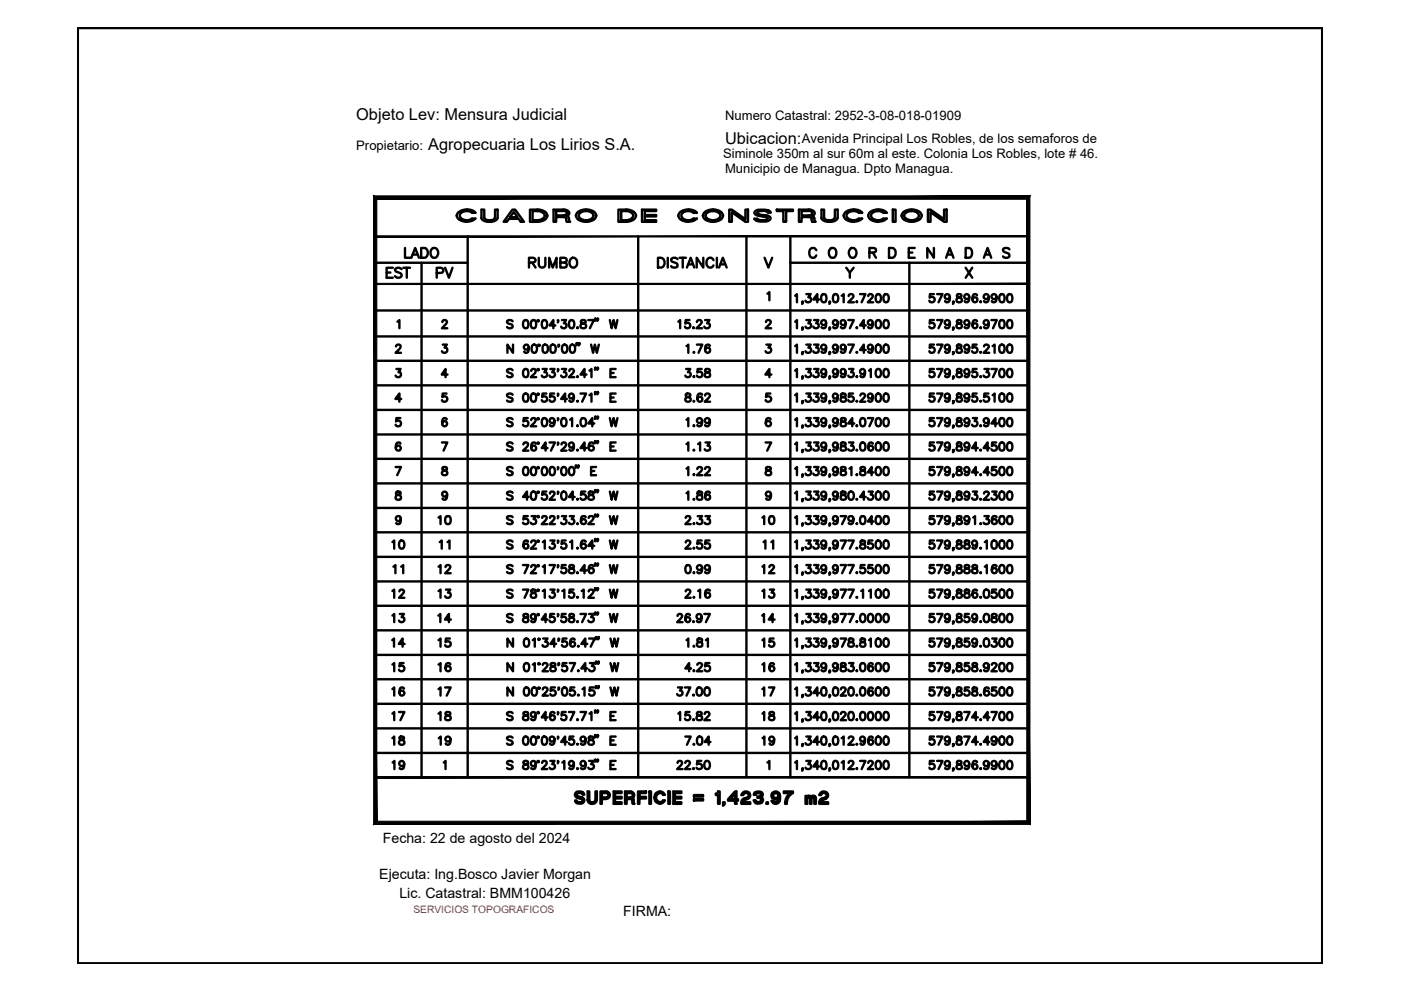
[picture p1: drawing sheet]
<svg xmlns="http://www.w3.org/2000/svg" width="297mm" height="210mm" viewBox="0 0 297 210" stroke-linecap="round" stroke-linejoin="round" font-family="sans-serif">
<defs><g id="words">
<text font-size="10.1" x="97" y="50.1">CUADRO DE CONSTRUCCION</text>
<g font-size="5.3">
<text x="81.1" y="60">EST</text>
<text x="91.7" y="60">PV</text>
<text x="111.1" y="57.9">RUMBO</text>
</g>
<g font-size="4.9">
<text x="85" y="55.7">LADO</text>
<text x="170.7" y="55.7">C O O R D E N A D A S</text>
<text x="142.9" y="70.9">15.23</text>
<text x="144.6" y="76.2">1.76</text>
<text x="144.3" y="81.1">3.58</text>
<text x="144.3" y="86.4">8.62</text>
<text x="144.6" y="91.7">1.99</text>
<text x="144.6" y="96.7">1.13</text>
<text x="144.6" y="102">1.22</text>
<text x="144.6" y="107.2">1.86</text>
<text x="82.2" y="117.5">10</text>
<text x="92.4" y="117.5">11</text>
<text x="144.3" y="117.5">2.55</text>
<text x="160.9" y="117.5">11</text>
<text x="82.5" y="122.8">11</text>
<text x="92.1" y="122.8">12</text>
<text x="144.3" y="122.8">0.99</text>
<text x="160.9" y="122.8">12</text>
<text x="82.2" y="128.1">12</text>
<text x="92.1" y="128.1">13</text>
<text x="144.3" y="128.1">2.16</text>
<text x="160.9" y="128.1">13</text>
<text x="82.2" y="133">13</text>
<text x="92.1" y="133">14</text>
<text x="142.5" y="133">26.97</text>
<text x="160.9" y="133">14</text>
<text x="82.2" y="138.3">14</text>
<text x="82.2" y="143.6">15</text>
<text x="92.1" y="138.3">15</text>
<text x="92.1" y="143.6">16</text>
<text x="144.3" y="143.6">4.25</text>
<text x="160.9" y="138.3">15</text>
<text x="160.9" y="143.6">16</text>
<text x="82.2" y="148.9">16</text>
<text x="92.1" y="148.9">17</text>
<text x="142.5" y="148.9">37.00</text>
<text x="160.9" y="148.9">17</text>
<text x="82.2" y="153.8">17</text>
<text x="92.1" y="153.8">18</text>
<text x="142.9" y="153.8">15.82</text>
<text x="160.9" y="153.8">18</text>
<text x="82.2" y="159.1">18</text>
<text x="92.1" y="159.1">19</text>
<text x="144.3" y="159.1">7.04</text>
<text x="160.9" y="159.1">19</text>
<text x="82.2" y="164.4">19</text>
<text x="142.5" y="164.4">22.50</text>
</g>
<g font-size="4.4">
<text x="92.1" y="112.2">10</text>
<text x="144.3" y="112.2">2.33</text>
<text x="160.9" y="112.2">10</text>
</g>
<g font-size="3.5">
<text x="75.5" y="25.4">Objeto Lev: Mensura Judicial</text>
<text x="90.8" y="31.8">Agropecuaria Los Lirios S.A.</text>
<text x="153.7" y="30.5">Ubicacion:</text>
</g>
<g font-size="3">
<text x="81.2" y="178.8">Fecha: 22 de agosto del 2024</text>
<text x="80.4" y="186.4">Ejecuta: Ing.Bosco Javier Morgan</text>
<text x="84.7" y="190.4">Lic. Catastral: BMM100426</text>
<text x="132.1" y="194.2">FIRMA:</text>
</g>
<g font-size="2.8">
<text x="153.7" y="25.5">Numero Catastral: 2952-3-08-018-01909</text>
<text x="75.5" y="31.7">Propietario:</text>
<text x="153.3" y="33.5">Siminole 350m al sur 60m al este. Colonia Los Robles, lote # 46.</text>
<text x="170" y="30.3">Avenida Principal Los Robles, de los semaforos de</text>
<text x="153.7" y="36.7">Municipio de Managua. Dpto Managua.</text>
</g>
<text font-size="2.2" fill="#f00" x="87.6" y="193.6">SERVICIOS TOPOGRAFICOS</text>
</g></defs>
<!-- layer: CVL_CUADCON -->
<g fill="#000" stroke="#000" stroke-width=".21">
<path d="M79.2 41.5l.7 .7 138.5-.7zM79.9 42.2l138.5-.7-.7 .7zM218.4 41.5l-.7 .7 .7 132.6zM217.7 42.2l.7 132.6-.7-.7zM79.2 174.8h139.2l-.7-.7zM79.2 174.8l.7-.7h137.8zM79.2 41.5v133.3l.7-.7zM79.2 41.5l.7 .7v131.9z"/>
<path d="M79.6 50v.2l138.4-.2zM79.6 50.2l138.4-.2v.2z"/>
<path d="M79.6 60.1v.2l138.4-.2zM79.6 60.3l138.4-.2v.2z"/>
<path d="M79.6 164.7v.2l138.4-.2zM79.6 164.9l138.4-.2v.2z"/>
</g>
<!-- layer: CVL_CUADCON_TIT -->
<g fill="none" stroke="#000" stroke-width=".51">
<path d="M139.5 54.7h.7a1.09 1.09 0 0 1 .7 1 1.09 1.09 0 0 1-.7 1h-.7zM141.6 54.7v2M143.7 54.9a.75 .75 0 0 0-.8-.3 .75 .75 0 0 0-.6 .6l.2 .3 1 .3a.54 .54 0 0 1 0 .8 .95 .95 0 0 1-1.2-.2M144.1 54.7h1.3M144.8 54.7v2M145.6 56.7l.8-2 .8 2M145.9 56h1M149.1 54.7v2l-1.4-2v2M151.3 55.2a.74 .74 0 0 0-1.1-.4 1.02 1.02 0 0 0-.4 1.3 1.02 1.02 0 0 0 1.2 .5l.3-.3M152 54.7v2M152.5 56.7l.8-2 .8 2M152.8 56h1"/>
<path d="M162.1 54.7l.8 2 .8-2M179.4 56.8l.8 1v1.1M181 56.8l-.8 1M204.7 56.8l1.4 2.1M206.1 56.8l-1.4 2.1M122.2 169.7l.2 .3M122.4 169.2l.9 .2M123.3 169.4a.32 .32 0 0 1 .2 .2 .32 .32 0 0 1-.1 .4M123.4 170h-1M123.4 169.1a.72 .72 0 0 1 .4 .9 .72 .72 0 0 1-1 .4h-.2a.66 .66 0 0 1-.7-.7l.4 .1M123.5 168.5a.74 .74 0 0 0-1.3 .1 1.21 1.21 0 0 0 1.2 .5M123.5 168.5h.4"/>
<path d="M123.8 168.5a1.04 1.04 0 0 0-1-.7 1.04 1.04 0 0 0-.9 .7l.1 .3 .4 .3M124.6 169.6a.91 .91 0 0 0 .9 .8M124.6 169.6v-1.8h.3v1.8M124.9 169.5l.3 .5 .3 .1M125.5 170.1a.62 .62 0 0 0 .8-.6v-1.7h.2v1.8a.91 .91 0 0 1-.9 .8M125.5 170.4h.2M127.6 168.1h.9a.47 .47 0 0 1 .5 .5 .47 .47 0 0 1-.5 .5h-.9zM128.5 169.4a.78 .78 0 0 0 .8-.8 .78 .78 0 0 0-.8-.8h-1.2v2.6h.3v-1h.9M130.1 167.8h1.7v.3h-1.4v.9h1.4v.3h-1.4v.8h1.4v.3h-1.7zM132.9 168.1h.8a.49 .49 0 0 1 .5 .5 .49 .49 0 0 1-.5 .5h-.8zM133.7 168.1h.1M134.1 169.2l.3 .5"/>
<path d="M134.1 169.2a.78 .78 0 0 0 .3-.8 .78 .78 0 0 0-.7-.6h-1.2v2.6h.4v-1h1l.2 1h.4M134.4 169.7l.1 .7M135.3 167.8h1.7v.3h-1.4v.9h1.4v.3h-1.4v1.1h-.3zM137.7 167.8h.3v2.6h-.3zM138.7 169.1l.3 .8M138.9 168.3a1.11 1.11 0 0 1 2 .2M139 168.3l-.3 .8M140.6 168.5h.4M140.6 168.5a.89 .89 0 0 0-1.4 0 .89 .89 0 0 0 .2 1.3l.6 .3M140.9 169.7a1.11 1.11 0 0 1-2 .2M141 169.7h-.4l-.7 .4M141.7 167.8h.3v2.6h-.3z"/>
<path d="M142.8 167.8h1.7v.3h-1.4v.9h1.4v.3h-1.4v.8h1.4v.3h-1.7zM147.1 168.6h2v.3h-2zM147.1 169.4h2v.3h-2zM152.2 167.8l-.1 .3-.3 .2M152.2 167.8h.4v2.6h-.4v-1.8h-.4v-.3M153.6 170.4l-.2 .3h-.1M153.6 170.4v-.3h-.3v.3h.2l-.2 .3M155.8 167.8h.3v1.7h.4v.3h-.4v.6h-.3v-.6h-1.4v-.3zM155.8 168.3v1.2h-1zM157.8 167.9a.83 .83 0 0 1 1.1 .3 .83 .83 0 0 1-.3 1.1M157.8 167.9l-.6 .6 .4 .1M157.8 169.3a.96 .96 0 0 0-.6 1.1h1.9v-.3h-1.6"/>
<path d="M157.8 169.6l-.3 .5M157.8 168.2a.55 .55 0 0 1 .8 0 .55 .55 0 0 1-.1 .8l-.7 .3M157.8 168.2l-.3 .3M158.6 169.4l-.8 .2M159.8 169.7h.4M159.9 168.5h.3M160.2 167.9l-.4 .6M160.2 169.7l.3 .3M160.2 168a.84 .84 0 0 1 1-.2 .84 .84 0 0 1 .4 1l-.2 .2a.81 .81 0 0 1 .3 1 .81 .81 0 0 1-1.1 .4 .8 .8 0 0 1-.8-.7M160.3 168.2l-.1 .3M160.5 170h.6M161 169.2a.44 .44 0 0 1 .4 .4 .44 .44 0 0 1-.3 .4"/>
<path d="M161.1 168.2l-.8 .1M161.2 168.2l.2 .2-.1 .3-.7 .2v.3h.4M162.5 170.1h.3v.3h-.3zM163.6 169.8a.88 .88 0 0 0 1.4 .5M163.7 169.1l.7 .4 .7-.2M164.5 168.1a.53 .53 0 0 1 .5 .6 .53 .53 0 0 1-.5 .5M164.5 168.1a.54 .54 0 0 0-.6 .6 .54 .54 0 0 0 .6 .5M164.9 169.8a.57 .57 0 0 1-.9 0h-.4M165 169.3l-.1 .5M165.2 168.2l.1 .2M165.2 168.2a.89 .89 0 0 0-1.2-.2 .89 .89 0 0 0-.3 1.2M165.3 168.4l.1 1-.4 .8"/>
<path d="M166.2 167.8h1.9v.3a2.37 2.37 0 0 0-1.3 2.3h-.3a2.42 2.42 0 0 1 1.1-2.3h-1.4zM171.9 169a.57 .57 0 0 1 .7-.3 .57 .57 0 0 1 .4 .5v1.2h-.4v-1a.32 .32 0 0 0-.3-.4 .32 .32 0 0 0-.3 .4M172 168.9l-.4-.2-.5 .2v-.2h-.3v1.7h.3l.1-1.3a.32 .32 0 0 1 .5 .3v1h.4v-1M174.3 167.9a.83 .83 0 0 1 1.1 .3 .83 .83 0 0 1-.3 1.1M174.3 167.9l-.6 .6M174.3 168.2a.55 .55 0 0 1 .8 0 .55 .55 0 0 1-.1 .8M174.3 168.2l-.2 .3-.4 .1M175.1 169a1.39 1.39 0 0 0-1.4 .8v.6h1.9v-.3h-1.6l.2-.4 .9-.3"/>
</g>
<!-- layer: CVL_CUADCON_LIN -->
<g fill="none" stroke="#000" stroke-width=".51">
<path d="M79.6 55.7h19.6M89.4 55.7v109.1M99.2 50.1v114.7M135.3 50.1v114.7M158.3 50.1v114.7M167.6 55.7h50.4M167.6 50.1v114.7M192.8 55.7v109.1M79.6 65.8h138.4M79.6 71.3h138.4M79.6 76.5h138.4M79.6 81.7h138.4"/>
<path d="M79.6 86.9h138.4M79.6 92.1h138.4M79.6 97.3h138.4M79.6 102.5h138.4M79.6 107.7h138.4M79.6 112.9h138.4M79.6 118.1h138.4M79.6 123.3h138.4M79.6 128.4h138.4M79.6 133.6h138.4M79.6 138.9h138.4M79.6 144h138.4"/>
<path d="M79.6 149.2h138.4M79.6 154.4h138.4M79.6 159.6h138.4M79.6 164.8h138.4"/>
</g>
<!-- layer: CVL_CUADCON_TX -->
<g fill="none" stroke="#000" stroke-width=".51">
<path d="M84 73.4l.3-.3h.3l.3 .3-.2 .6-.8 .8h1.1M84 78.2h.9l-.4 .7a.57 .57 0 0 1 .4 .9 .57 .57 0 0 1-1-.2M84.3 68.2l.4-.3v1.7M93.8 68.3l.3-.4 .6 .1a.5 .5 0 0 1-.2 .7l-.8 .9h1.1M93.9 73.1h.9l-.6 .6a.58 .58 0 0 1 .5 .9 .58 .58 0 0 1-1-.1M94.9 79.4h-1.2l.8-1.2v1.8M108.7 68.1a.67 .67 0 0 0-.7-.3 .67 .67 0 0 0-.5 .5l.2 .2 .8 .3 .2 .5a.78 .78 0 0 1-1.2 0M108.7 78.5a.67 .67 0 0 0-.7-.3 .67 .67 0 0 0-.5 .5l.2 .2 .8 .3 .2 .5a.78 .78 0 0 1-1.2 0M108.8 73.1v1.7l-1.2-1.7v1.7M111.1 67.9a.53 .53 0 0 1 .8 .3l.1 .4a.75 .75 0 0 1-.6 1 1.1 1.1 0 0 1-.3-1.7zM111.1 78.3a.53 .53 0 0 1 .8 .3l.1 .4a.75 .75 0 0 1-.6 1 1.08 1.08 0 0 1-.3-1.7zM112.1 73.6a.53 .53 0 0 1-.7 .5 .53 .53 0 0 1-.2-.8 .53 .53 0 0 1 .8 0l.1 .3a.85 .85 0 0 1-.6 1.2l-.4-.3"/>
<path d="M112.6 78.7l.4-.5 .5 .1 .1 .3-.2 .6-.9 .8h1.2M112.8 67.9a.53 .53 0 0 1 .8 .3l.1 .4a.75 .75 0 0 1-.7 1 1.1 1.1 0 0 1-.2-1.7zM113 73.2a.55 .55 0 0 1 .8 .2 .9 .9 0 0 1-.6 1.4 1.1 1.1 0 0 1-.2-1.6zM115 78.2h.9l-.5 .7a.57 .57 0 0 1 .6 .5 .57 .57 0 0 1-.5 .6 .57 .57 0 0 1-.6-.4M115.1 67.9a.58 .58 0 0 1 .8 .3 .82 .82 0 0 1 .1 1 .82 .82 0 0 1-.9 .3l-.2-.7zM115.2 73.2a.6 .6 0 0 1 .9 .2 .9 .9 0 0 1-.6 1.4 .75 .75 0 0 1-.5-1zM116.7 78.2h.9l-.5 .7a.57 .57 0 0 1 .5 .5 .57 .57 0 0 1-.4 .6 .57 .57 0 0 1-.7-.4M116.9 73.2a.6 .6 0 0 1 .8 .2 .9 .9 0 0 1-.5 1.4 .75 .75 0 0 1-.5-1zM117.7 69h-1.2l.8-1.1v1.7M118.3 68v-.1v.5M118.3 78.4v-.2v.5M118.5 73.2v-.1v.2l-.1 .2"/>
<path d="M119.1 67.9h.9l-.4 .6a.58 .58 0 0 1 .4 .9 .58 .58 0 0 1-.9 0l-.1-.1M119.1 78.2h.9l-.4 .7a.57 .57 0 0 1 .4 .9 .57 .57 0 0 1-1-.2M119.4 73.2a.55 .55 0 0 1 .8 .2 .9 .9 0 0 1-.6 1.4 1.1 1.1 0 0 1-.2-1.6zM120.7 78.7l.3-.5 .6 .2a.55 .55 0 0 1-.2 .8l-.8 .8h1.2M120.9 67.9a.53 .53 0 0 1 .8 .3 .81 .81 0 0 1 .1 .9 .81 .81 0 0 1-.9 .4 1.32 1.32 0 0 1 0-1.6zM121 73.2a.56 .56 0 0 1 .8 .2 .9 .9 0 0 1-.5 1.4 1.1 1.1 0 0 1-.3-1.6zM122.4 69.5h.1zM122.4 72.8h-.2h.2l-.2 .4M122.4 79.8v.2zM122.9 72.8h-.2h.2l-.2 .4M123.2 67.9a.36 .36 0 0 0 .2 .6 .63 .63 0 0 1 .7 .2 .63 .63 0 0 1 .1 .7l-.7 .2a.49 .49 0 0 1-.4-.5 .49 .49 0 0 1 .5-.5l.3-.1a.36 .36 0 0 0 .2-.6zM124.3 79.4h-1.2l.8-1.2v1.8"/>
<path d="M124.7 67.9h1.2l-.8 1.7M125 78.6l.4-.4v1.8M125.3 73.1l.4 1.7 .4-1.7 .4 1.7 .5-1.7M126.3 67.6h-.2h.2l-.2 .4M126.3 78h-.2h.2l-.2 .4M126.8 67.6h-.2h.2l-.2 .4M126.8 78h-.2h.2l-.2 .4M129.3 67.9l.4 1.7 .4-1.7 .4 1.7 .4-1.7M129.4 79.1h.7M130.5 78.2h-1.1v1.8h1.1M162.4 68.3l.3-.4 .6 .1a.5 .5 0 0 1-.1 .7l-.9 .9h1.2M162.5 73.1h.9l-.5 .6a.59 .59 0 0 1 .5 1 .59 .59 0 0 1-1.1-.2"/>
<path d="M162.7 62.3l.4-.4v1.8M163.5 79.4h-1.2l.8-1.2v1.8M168.6 62.7l.4-.3v1.7M168.6 68.2l.4-.3v1.7M168.6 73.4l.4-.3v1.7M168.6 78.6l.4-.4v1.8M170.2 64h-.1h.1l-.1 .4M170.2 69.5h-.1h.1l-.1 .4M170.2 74.7h-.1h.1l-.1 .4M170.2 79.9h-.1h.1l-.1 .4M171 62.4h.9l-.5 .6a.58 .58 0 0 1 .5 .9 .58 .58 0 0 1-.9 .1l-.2-.2M171 67.9h.9l-.5 .6a.58 .58 0 0 1 .5 .9 .58 .58 0 0 1-.9 .1l-.2-.2"/>
<path d="M171 73.1h.9l-.5 .6a.59 .59 0 0 1 .4 1 .59 .59 0 0 1-1-.2M171 78.2h.9l-.5 .7a.58 .58 0 0 1 .5 .8 .58 .58 0 0 1-.9 .2l-.2-.3M172.6 67.9h.9l-.5 .6a.55 .55 0 0 1 .6 .7 .55 .55 0 0 1-.7 .4l-.5-.3M172.6 73.1h.9l-.5 .6a.59 .59 0 0 1 .5 1 .59 .59 0 0 1-1.1-.2M172.6 78.2h.9l-.5 .7a.58 .58 0 0 1 .6 .6 .58 .58 0 0 1-.5 .6 .58 .58 0 0 1-.7-.5M173.7 63.5h-1.3l.9-1.1v1.7M174.3 62.4a.53 .53 0 0 1 .8 .3l.1 .4a.75 .75 0 0 1-.6 1 1.1 1.1 0 0 1-.3-1.7zM175.1 68.5a.54 .54 0 0 1-.7 .3 .54 .54 0 0 1-.2-.8 .54 .54 0 0 1 .9 .1v.4a.78 .78 0 0 1-.6 1.1l-.3-.3M175.1 73.6a.53 .53 0 0 1-.7 .4 .53 .53 0 0 1-.2-.8 .53 .53 0 0 1 .9 .1v.3a.8 .8 0 0 1-.6 1.2l-.3-.3M175.1 78.8a.54 .54 0 0 1-.7 .4 .54 .54 0 0 1-.2-.9 .54 .54 0 0 1 .9 .2v.3a.78 .78 0 0 1-.6 1.2l-.3-.3M176 64h-.2h.2l-.2 .4M176 69.5h-.2h.2l-.2 .4"/>
<path d="M176 74.7h-.2h.2l-.2 .4M176 79.9h-.2h.2l-.2 .4M176.8 62.4a.58 .58 0 0 1 .8 .3 .82 .82 0 0 1 .1 1 .82 .82 0 0 1-.9 .3l-.2-.7zM177.6 68.5a.53 .53 0 0 1-.7 .4 .53 .53 0 0 1-.2-.8 .53 .53 0 0 1 .9 0 .92 .92 0 0 1-.6 1.5l-.3-.3M177.6 73.6a.53 .53 0 0 1-.7 .5 .53 .53 0 0 1-.2-.8 .53 .53 0 0 1 .9 0 .92 .92 0 0 1-.6 1.5l-.3-.3M177.6 78.8a.53 .53 0 0 1-.7 .5 .53 .53 0 0 1-.2-.9 .53 .53 0 0 1 .9 .1 .92 .92 0 0 1-.6 1.5l-.3-.3M178.4 62.7l.5-.3v1.7M179.3 68.5a.53 .53 0 0 1-.7 .4 .53 .53 0 0 1-.2-.8 .53 .53 0 0 1 .8 0 .92 .92 0 0 1-.6 1.5l-.3-.3M179.3 73.6a.53 .53 0 0 1-.7 .5 .53 .53 0 0 1-.2-.8 .53 .53 0 0 1 .8 0 .92 .92 0 0 1-.6 1.5l-.3-.3M179.3 78.8a.53 .53 0 0 1-.7 .5 .53 .53 0 0 1-.2-.9 .53 .53 0 0 1 .8 .1 .92 .92 0 0 1-.6 1.5l-.3-.3M179.8 67.9h1.2l-.8 1.7M179.8 73.1h1.2l-.8 1.7"/>
<path d="M179.9 62.8l.4-.4 .6 .1a.5 .5 0 0 1-.2 .7l-.9 .9h1.2M180 78.2h.9l-.5 .7a.58 .58 0 0 1 .6 .8 .58 .58 0 0 1-1 .2l-.2-.3M181.6 69.5h.2zM181.6 74.7h.2zM181.6 79.9h.2zM181.7 63.9v.2zM182.3 62.4h1.2l-.8 1.7M183.4 78.8a.53 .53 0 0 1-.7 .5 .53 .53 0 0 1-.2-.9 .53 .53 0 0 1 .8 .1 .93 .93 0 0 1-.5 1.5l-.4-.3M183.6 69h-1.3l.8-1.1v1.7M183.6 74.2h-1.3l.8-1.1v1.7M184.1 62.8l.3-.4 .6 .1a.5 .5 0 0 1-.2 .7l-.8 .9h1.1M184.2 78.6l.4-.4v1.8"/>
<path d="M185.1 68.5a.53 .53 0 0 1-.8 .4 .53 .53 0 0 1-.2-.8 .53 .53 0 0 1 .9 0 .93 .93 0 0 1-.6 1.5l-.3-.3M185.1 73.6a.53 .53 0 0 1-.8 .5 .53 .53 0 0 1-.2-.8 .53 .53 0 0 1 .9 0 .93 .93 0 0 1-.6 1.5l-.3-.3M185.9 62.4a.54 .54 0 0 1 .8 .3 .81 .81 0 0 1 .1 .9 .81 .81 0 0 1-.9 .4 1.32 1.32 0 0 1 0-1.6zM185.9 67.9a.54 .54 0 0 1 .8 .3 .81 .81 0 0 1 .1 .9 .81 .81 0 0 1-.9 .4 1.32 1.32 0 0 1 0-1.6zM185.9 73.2a.56 .56 0 0 1 .8 .2 .9 .9 0 0 1-.5 1.4 1.1 1.1 0 0 1-.3-1.6zM185.9 78.3a.54 .54 0 0 1 .8 .3 .81 .81 0 0 1 .1 .9 .81 .81 0 0 1-.9 .4 1.3 1.3 0 0 1 0-1.6zM187.6 62.4a.54 .54 0 0 1 .8 .3 .81 .81 0 0 1 0 .9 .81 .81 0 0 1-.8 .4 1.32 1.32 0 0 1 0-1.6zM187.6 67.9a.54 .54 0 0 1 .8 .3 .81 .81 0 0 1 0 .9 .81 .81 0 0 1-.8 .4 1.32 1.32 0 0 1 0-1.6zM187.6 73.2a.56 .56 0 0 1 .8 .2 .9 .9 0 0 1-.6 1.4 1.13 1.13 0 0 1-.2-1.6zM187.6 78.3a.54 .54 0 0 1 .8 .3 .81 .81 0 0 1 0 .9 .81 .81 0 0 1-.8 .4 1.3 1.3 0 0 1 0-1.6zM198 62.4h-.8l-.1 .7a.6 .6 0 0 1 .9 0 .6 .6 0 0 1-.1 .9 .6 .6 0 0 1-.9-.2M198 67.9h-.8l-.1 .7a.6 .6 0 0 1 .9 0 .6 .6 0 0 1-.1 .9 .6 .6 0 0 1-.9-.2"/>
<path d="M198 73.1h-.8l-.1 .7a.61 .61 0 0 1 .9 0 .61 .61 0 0 1-.1 .9 .61 .61 0 0 1-.9-.2M198 78.2h-.8l-.1 .8a.6 .6 0 0 1 .9 0 .6 .6 0 0 1-.1 .9 .6 .6 0 0 1-.9-.3M198.7 62.4h1.1l-.8 1.7M198.7 67.9h1.1l-.8 1.7M198.7 73.1h1.1l-.8 1.7M198.7 78.2h1.1l-.8 1.8M201.4 62.9a.55 .55 0 0 1-.8 .5 .55 .55 0 0 1-.2-.8 .55 .55 0 0 1 .9 0 .92 .92 0 0 1-.6 1.5l-.3-.3M201.4 68.5a.55 .55 0 0 1-.8 .4 .55 .55 0 0 1-.2-.8 .55 .55 0 0 1 .9 0 .92 .92 0 0 1-.6 1.5l-.3-.3M201.4 73.6a.55 .55 0 0 1-.7 .5 .55 .55 0 0 1-.3-.8 .55 .55 0 0 1 .9 0 .92 .92 0 0 1-.6 1.5l-.3-.3M201.4 78.8a.55 .55 0 0 1-.8 .5 .55 .55 0 0 1-.2-.9 .55 .55 0 0 1 .9 .1 .92 .92 0 0 1-.6 1.5l-.3-.3M202.2 64h-.2h.2l-.2 .4M202.2 69.5h-.2h.2l-.2 .4"/>
<path d="M202.2 74.7h-.2h.2l-.2 .4M202.2 79.9h-.2h.2l-.2 .4M203 62.4a.36 .36 0 0 0 .1 .6l.3 .1a.49 .49 0 0 1 .5 .5 .49 .49 0 0 1-.4 .5 .52 .52 0 0 1-.7-.6l.2-.3 .6-.2a.36 .36 0 0 0 .2-.6zM203 67.9a.36 .36 0 0 0 .1 .6 .6 .6 0 0 1 .7 .3 .6 .6 0 0 1 0 .7l-.3 .1a.52 .52 0 0 1-.7-.6 .93 .93 0 0 1 1-.5v-.4a.63 .63 0 0 0-.8-.2zM203 73.2a.33 .33 0 0 0 .1 .5l.3 .1a.53 .53 0 0 1 .5 .6 .53 .53 0 0 1-.7 .4 .51 .51 0 0 1-.4-.5 .51 .51 0 0 1 .5-.5l.3-.1a.33 .33 0 0 0 .2-.5zM203 78.3a.36 .36 0 0 0 .1 .6l.3 .1a.49 .49 0 0 1 .5 .4 .49 .49 0 0 1-.4 .6 .52 .52 0 0 1-.7-.6l.2-.3 .6-.2a.36 .36 0 0 0 .2-.6zM205.5 62.9a.53 .53 0 0 1-.7 .5 .53 .53 0 0 1-.2-.8 .53 .53 0 0 1 .8 0 .93 .93 0 0 1-.5 1.5l-.4-.3M205.5 68.5a.53 .53 0 0 1-.7 .4 .53 .53 0 0 1-.2-.8 .53 .53 0 0 1 .8 0 .93 .93 0 0 1-.5 1.5l-.4-.3M205.5 73.6a.53 .53 0 0 1-.7 .5 .53 .53 0 0 1-.2-.8 .53 .53 0 0 1 .8 0 .93 .93 0 0 1-.5 1.5l-.4-.3M205.5 78.8a.53 .53 0 0 1-.7 .5 .53 .53 0 0 1-.2-.9 .53 .53 0 0 1 .8 .1 .93 .93 0 0 1-.5 1.5l-.4-.3M207.1 73.1h-.8l-.1 .7a.61 .61 0 0 1 .9 0 .61 .61 0 0 1-.1 .9 .61 .61 0 0 1-.9-.2M207.1 78.2h-.8l-.1 .8a.6 .6 0 0 1 .9 0 .6 .6 0 0 1-.1 .9 .6 .6 0 0 1-.9-.3"/>
<path d="M207.2 62.6a.49 .49 0 0 0-.8-.2 1.01 1.01 0 0 0 .3 1.7 .54 .54 0 0 0 .5-.5 .54 .54 0 0 0-.5-.6 .54 .54 0 0 0-.5 .5M207.2 68.1a.49 .49 0 0 0-.8-.2 1.01 1.01 0 0 0 .3 1.7 .54 .54 0 0 0 .5-.5 .54 .54 0 0 0-.5-.6 .54 .54 0 0 0-.5 .5M207.8 64h.2zM207.8 69.5h.2zM207.8 74.7h.2zM207.8 79.9h.2zM208.6 73.4l.4-.3h.3l.3 .3-.2 .6-.9 .8h1.2M208.7 78.2h.9l-.5 .7a.58 .58 0 0 1 .6 .8 .58 .58 0 0 1-1 .2l-.2-.3M209.6 62.9a.55 .55 0 0 1-.7 .5 .55 .55 0 0 1-.2-.8 .55 .55 0 0 1 .9 0 .92 .92 0 0 1-.6 1.5l-.4-.3M209.6 68.5a.55 .55 0 0 1-.7 .4 .55 .55 0 0 1-.2-.8 .55 .55 0 0 1 .9 0 .92 .92 0 0 1-.6 1.5l-.4-.3M210.2 67.9h1.1l-.8 1.7M210.2 78.2h1.1l-.8 1.8"/>
<path d="M210.5 73.4l.4-.3v1.7M211.3 62.9a.55 .55 0 0 1-.8 .5 .55 .55 0 0 1-.2-.8 .55 .55 0 0 1 .9 0 .92 .92 0 0 1-.6 1.5l-.3-.3M212.1 62.4a.53 .53 0 0 1 .8 .3l.1 .4a.75 .75 0 0 1-.6 1 1.1 1.1 0 0 1-.3-1.7zM212.1 67.9a.53 .53 0 0 1 .8 .3l.1 .4a.75 .75 0 0 1-.6 1 1.1 1.1 0 0 1-.3-1.7zM212.1 73.2a.55 .55 0 0 1 .8 .2l.1 .4a.77 .77 0 0 1-.6 1 1.1 1.1 0 0 1-.3-1.6zM212.1 78.3a.53 .53 0 0 1 .8 .3l.1 .4a.75 .75 0 0 1-.6 1 1.08 1.08 0 0 1-.3-1.7zM213.8 62.4a.53 .53 0 0 1 .8 .3v.4a.75 .75 0 0 1-.6 1 1.1 1.1 0 0 1-.2-1.7zM213.8 67.9a.53 .53 0 0 1 .8 .3v.4a.75 .75 0 0 1-.6 1 1.1 1.1 0 0 1-.2-1.7zM213.8 73.2a.55 .55 0 0 1 .8 .2v.4a.77 .77 0 0 1-.6 1 1.1 1.1 0 0 1-.2-1.6zM213.8 78.3a.53 .53 0 0 1 .8 .3v.4a.75 .75 0 0 1-.6 1 1.08 1.08 0 0 1-.2-1.7zM83.9 99h1.1l-.8 1.8M84.9 88.6h-.9v.8a.61 .61 0 0 1 .9 0 .61 .61 0 0 1-.1 .9 .61 .61 0 0 1-.9-.3"/>
<path d="M84.9 94.1a.47 .47 0 0 0-.7-.2 1.01 1.01 0 0 0 .2 1.6 .53 .53 0 0 0 .6-.5 .53 .53 0 0 0-.5-.5 .53 .53 0 0 0-.6 .5M85.1 84.6h-1.3l.9-1.2v1.8M93.7 93.8h1.1l-.8 1.7M93.9 99.1a.36 .36 0 0 0 .1 .6l.3 .1a.49 .49 0 0 1 .6 .4 .49 .49 0 0 1-.5 .6 .52 .52 0 0 1-.7-.6l.3-.3 .5-.2a.36 .36 0 0 0 .2-.6zM94.7 83.4h-.8l-.1 .8a.6 .6 0 0 1 .9 0 .6 .6 0 0 1-.1 .9 .6 .6 0 0 1-.9-.3M94.7 88.9a.49 .49 0 0 0-.7-.2 1.01 1.01 0 0 0 .3 1.7 .54 .54 0 0 0 .5-.5 .54 .54 0 0 0-.5-.6 .54 .54 0 0 0-.6 .5M108.7 83.7a.67 .67 0 0 0-.7-.3 .67 .67 0 0 0-.5 .5l.2 .2 .8 .3 .2 .5a.78 .78 0 0 1-1.2 0M108.7 88.9a.67 .67 0 0 0-.7-.3 .67 .67 0 0 0-.5 .5l1 .5 .2 .5a.78 .78 0 0 1-1.2 0M108.7 94.1a.67 .67 0 0 0-.7-.3 .67 .67 0 0 0-.5 .4l.2 .3 .8 .3 .2 .5a.88 .88 0 0 1-1.2 0M108.7 99.3a.67 .67 0 0 0-.7-.3 .67 .67 0 0 0-.5 .4l.2 .3 .9 .4 .1 .4a.78 .78 0 0 1-1.2 0M111 94.2l.3-.4 .5 .1 .1 .2-.2 .6-.8 .8h1.1M111.1 83.5a.53 .53 0 0 1 .8 .3l.1 .4a.75 .75 0 0 1-.6 1 1.1 1.1 0 0 1-.3-1.7z"/>
<path d="M111.1 99.1a.53 .53 0 0 1 .8 .3l.1 .4a.75 .75 0 0 1-.6 1 1.08 1.08 0 0 1-.3-1.7zM111.9 88.6h-.8l-.1 .8a.61 .61 0 0 1 .9 0 .61 .61 0 0 1-.1 .9 .61 .61 0 0 1-.9-.3M112.6 89.1l.4-.5 .5 .1 .1 .3-.2 .5-.9 .9h1.2M112.8 83.5a.53 .53 0 0 1 .8 .3l.1 .4a.75 .75 0 0 1-.7 1 1.1 1.1 0 0 1-.2-1.7zM112.8 99.1a.53 .53 0 0 1 .8 .3l.1 .4a.75 .75 0 0 1-.7 1 1.08 1.08 0 0 1-.2-1.7zM113.6 94.1a.47 .47 0 0 0-.7-.2 1.01 1.01 0 0 0 .2 1.6 .53 .53 0 0 0 .6-.5 .53 .53 0 0 0-.5-.5 .53 .53 0 0 0-.6 .5M115.1 88.7a.58 .58 0 0 1 .8 .3 .82 .82 0 0 1 .1 1 .82 .82 0 0 1-.9 .3l-.2-.7zM115.1 99.1a.58 .58 0 0 1 .8 .3 .82 .82 0 0 1 .1 .9 .82 .82 0 0 1-.9 .4l-.2-.7zM115.8 83.4h-.8l-.1 .8a.6 .6 0 0 1 1 0 .6 .6 0 0 1-.2 .9 .6 .6 0 0 1-.8-.3M116.1 95h-1.2l.8-1.2v1.7M116.5 93.8h1.2l-.9 1.7M116.7 99.1a.58 .58 0 0 1 .9 .3 .82 .82 0 0 1 0 .9 .82 .82 0 0 1-.9 .4l-.2-.7z"/>
<path d="M117.5 83.4h-.8l-.1 .8a.6 .6 0 0 1 .9 0 .6 .6 0 0 1-.1 .9 .6 .6 0 0 1-.9-.3M117.6 89.2a.53 .53 0 0 1-.7 .5 .53 .53 0 0 1-.3-.8 .53 .53 0 0 1 .9 0 .92 .92 0 0 1-.6 1.5l-.3-.3M118.3 83.6v-.2v.5M118.3 88.8v-.2l.1 .3-.1 .2M118.3 94v-.2v.5M118.3 99.2v-.2v.5M119.1 94.2l.3-.4h.3l.3 .3-.2 .6-.8 .8h1.1M119.2 88.7a.53 .53 0 0 1 .8 .3 .81 .81 0 0 1 .1 .9 .81 .81 0 0 1-.9 .4 1.32 1.32 0 0 1 0-1.6zM119.2 99.1a.53 .53 0 0 1 .8 .3 .81 .81 0 0 1 .1 .9 .81 .81 0 0 1-.9 .4 1.3 1.3 0 0 1 0-1.6zM120.2 84.6h-1.2l.8-1.2v1.8M120.9 89l.4-.4v1.8M120.9 99.1a.53 .53 0 0 1 .8 .3 .81 .81 0 0 1 .1 .9 .81 .81 0 0 1-.9 .4 1.3 1.3 0 0 1 0-1.6z"/>
<path d="M121.7 84a.53 .53 0 0 1-.8 .5 .53 .53 0 0 1-.2-.9 .53 .53 0 0 1 .9 .1 .93 .93 0 0 1-.6 1.5l-.3-.3M121.7 94.4a.53 .53 0 0 1-.8 .4 .53 .53 0 0 1-.2-.8 .53 .53 0 0 1 .9 .1 1.21 1.21 0 0 1-.4 1.4l-.5-.2M122.2 98.8h-.2h.2l-.2 .4M122.4 85.1h.1zM122.4 95.5h.1zM122.4 90.2v.2zM122.7 98.8h-.2h.2l-.2 .4M123.1 83.4h1.2l-.9 1.8M123.3 88.7a.58 .58 0 0 1 .9 .3 .82 .82 0 0 1 0 1 .82 .82 0 0 1-.9 .3 1.32 1.32 0 0 1 0-1.6zM124.3 95h-1.2l.8-1.2v1.7M125 83.8l.4-.4v1.8M125.3 99.9h.7"/>
<path d="M125.8 94.1a.52 .52 0 0 0-.7-.2 1.01 1.01 0 0 0 .2 1.6 .54 .54 0 0 0 .6-.5 .54 .54 0 0 0-.5-.5 .54 .54 0 0 0-.6 .5M126 89.8h-1.3l.9-1.2v1.8M126.3 83.2h-.2h.2l-.2 .4M126.3 88.4h-.2h.2l-.2 .4M126.3 93.6h-.2h.2l-.2 .4M126.4 99h-1.1v1.8h1.1M126.8 83.2h-.2h.2l-.2 .4M126.8 88.4h-.2h.2l-.2 .4M126.8 93.6h-.2h.2l-.2 .4M129.3 88.6l.4 1.8 .4-1.8 .4 1.8 .4-1.8M129.4 84.3h.7M129.4 94.7h.7"/>
<path d="M130.5 83.4h-1.1v1.8h1.1M130.5 93.8h-1.1v1.7h1.1M162.3 93.8h1.2l-.8 1.7M162.5 99.1a.36 .36 0 0 0 .2 .6l.3 .1a.49 .49 0 0 1 .5 .4 .49 .49 0 0 1-.4 .6h-.4a.49 .49 0 0 1-.4-.6 .49 .49 0 0 1 .5-.4l.4-.1a.36 .36 0 0 0 .1-.6zM163.3 83.4h-.8l-.1 .8a.62 .62 0 0 1 1 0 .62 .62 0 0 1-.2 .9 .62 .62 0 0 1-.9-.3M163.4 88.9a.52 .52 0 0 0-.8-.2 .99 .99 0 0 0 .4 1.7 .55 .55 0 0 0 .5-.6 .55 .55 0 0 0-.6-.5 .55 .55 0 0 0-.5 .5M168.6 83.8l.4-.4v1.8M168.6 89l.4-.4v1.8M168.6 94.1l.4-.3v1.7M168.6 99.4l.4-.4v1.8M170.2 85.1h-.1h.1l-.1 .4M170.2 90.3h-.1h.1l-.1 .4"/>
<path d="M170.2 95.5h-.1h.1l-.1 .4M171 83.4h.9l-.5 .7a.58 .58 0 0 1 .5 .8 .58 .58 0 0 1-.9 .2l-.2-.3M171 88.6h.9l-.5 .7a.59 .59 0 0 1 .4 .9 .59 .59 0 0 1-1-.2M171 93.8h.9l-.5 .7a.58 .58 0 0 1 .5 .8 .58 .58 0 0 1-.9 .2l-.2-.2M171 99h.9l-.5 .7a.58 .58 0 0 1 .5 .8 .58 .58 0 0 1-.9 .2l-.2-.3M172.6 83.4h.9l-.5 .7a.58 .58 0 0 1 .6 .6 .58 .58 0 0 1-.5 .6 .58 .58 0 0 1-.7-.5M172.6 88.6h.9l-.5 .7a.59 .59 0 0 1 .5 .9 .59 .59 0 0 1-1.1-.2M172.6 93.8h.9l-.5 .7a.58 .58 0 0 1 .5 .8 .58 .58 0 0 1-1 .1l-.1-.1M172.6 99h.9l-.5 .7a.58 .58 0 0 1 .6 .5 .58 .58 0 0 1-.5 .7 .58 .58 0 0 1-.7-.5M175.1 84a.54 .54 0 0 1-.7 .4 .54 .54 0 0 1-.2-.9 .54 .54 0 0 1 .9 .2v.3a.78 .78 0 0 1-.6 1.2l-.3-.3M175.1 89.2a.53 .53 0 0 1-.7 .4 .53 .53 0 0 1-.2-.9 .53 .53 0 0 1 .9 .2v.3a.8 .8 0 0 1-.6 1.2l-.3-.3M175.1 94.4a.54 .54 0 0 1-.7 .4 .54 .54 0 0 1-.2-.9 .54 .54 0 0 1 .9 .2v.3a.78 .78 0 0 1-.4 1.1l-.5-.2"/>
<path d="M175.1 99.6a.54 .54 0 0 1-.7 .4 .54 .54 0 0 1-.2-.9 .54 .54 0 0 1 .9 .2v.3a.78 .78 0 0 1-.6 1.2l-.3-.3M176 85.1h-.2h.2l-.2 .4M176 90.3h-.2h.2l-.2 .4M176 95.5h-.2h.2l-.2 .4M177.6 84a.53 .53 0 0 1-.7 .5 .53 .53 0 0 1-.2-.9 .53 .53 0 0 1 .9 .1 .92 .92 0 0 1-.6 1.5l-.3-.3M177.6 89.2a.53 .53 0 0 1-.7 .5 .53 .53 0 0 1-.2-.8 .53 .53 0 0 1 .9 0 .92 .92 0 0 1-.6 1.5l-.3-.3M177.6 94.4a.53 .53 0 0 1-.7 .4 .53 .53 0 0 1-.2-.8 .53 .53 0 0 1 .9 .1 1.16 1.16 0 0 1-.5 1.4l-.4-.2M177.6 99.6a.53 .53 0 0 1-.7 .5 .53 .53 0 0 1-.2-.9 .53 .53 0 0 1 .9 .1 .92 .92 0 0 1-.6 1.5l-.3-.3M178.4 83.5a.36 .36 0 0 0 .1 .6l.4 .1a.49 .49 0 0 1 .5 .4 .49 .49 0 0 1-.4 .6l-.6-.1-.2-.3a.82 .82 0 0 1 1-.8l.1-.3a.67 .67 0 0 0-.9-.2zM178.4 88.7l-.1 .4 .2 .2a.64 .64 0 0 1 .7 .2 .64 .64 0 0 1 0 .8l-.6 .1-.4-.4a.82 .82 0 0 1 1-.8l.1-.3a.67 .67 0 0 0-.9-.2zM178.4 93.9a.36 .36 0 0 0 .1 .6 .62 .62 0 0 1 .7 .2 .62 .62 0 0 1 0 .8h-.6l-.4-.2a.82 .82 0 0 1 1-.9l.1-.3a.67 .67 0 0 0-.9-.2zM178.4 99.1a.36 .36 0 0 0 .1 .6l.4 .1a.49 .49 0 0 1 .5 .4 .49 .49 0 0 1-.4 .6l-.6-.1-.2-.3a.82 .82 0 0 1 1-.8l.1-.3a.67 .67 0 0 0-.9-.2z"/>
<path d="M180 93.8h.9l-.5 .7a.58 .58 0 0 1 .6 .8 .58 .58 0 0 1-1 .2l-.2-.2M180.1 99.4l.4-.4v1.8M180.9 83.4h-.9l-.1 .8a.62 .62 0 0 1 1 0 .62 .62 0 0 1-.1 .9 .62 .62 0 0 1-1-.3M181.1 89.8h-1.3l.9-1.2v1.8M181.6 90.3h.2zM181.7 85v.2zM181.7 95.4v.1zM182.4 83.9l.4-.5 .5 .2a.55 .55 0 0 1-.2 .8l-.8 .8h1.2M182.5 99.1a.36 .36 0 0 0 .2 .6l.3 .1a.49 .49 0 0 1 .5 .4 .49 .49 0 0 1-.4 .6 .52 .52 0 0 1-.8-.6l.3-.3 .5-.2a.36 .36 0 0 0 .2-.6zM182.6 88.7a.54 .54 0 0 1 .8 .3 .81 .81 0 0 1 .1 .9 .81 .81 0 0 1-.9 .4 1.32 1.32 0 0 1 0-1.6zM182.6 93.9a.54 .54 0 0 1 .8 .2 .85 .85 0 0 1-.5 1.4h-.3a1.3 1.3 0 0 1 0-1.6zM184 88.6h1.1l-.8 1.8"/>
<path d="M185.1 84a.53 .53 0 0 1-.8 .5 .53 .53 0 0 1-.2-.9 .53 .53 0 0 1 .9 .1 .93 .93 0 0 1-.6 1.5l-.3-.3M185.1 94.1a.49 .49 0 0 0-.8-.2 .99 .99 0 0 0 .3 1.6 .53 .53 0 0 0 .5-.5 .53 .53 0 0 0-.5-.5 .53 .53 0 0 0-.5 .5M185.9 83.5a.54 .54 0 0 1 .8 .3 .81 .81 0 0 1 .1 .9 .81 .81 0 0 1-.9 .4 1.32 1.32 0 0 1 0-1.6zM185.9 88.7a.54 .54 0 0 1 .8 .3 .81 .81 0 0 1 .1 .9 .81 .81 0 0 1-.9 .4 1.32 1.32 0 0 1 0-1.6zM185.9 93.9a.54 .54 0 0 1 .8 .2 .85 .85 0 0 1-.5 1.4h-.3a1.3 1.3 0 0 1 0-1.6zM185.9 99.1a.54 .54 0 0 1 .8 .3 .81 .81 0 0 1 .1 .9 .81 .81 0 0 1-.9 .4 1.3 1.3 0 0 1 0-1.6zM187.6 83.5a.54 .54 0 0 1 .8 .3 .81 .81 0 0 1 0 .9 .81 .81 0 0 1-.8 .4 1.32 1.32 0 0 1 0-1.6zM187.6 88.7a.54 .54 0 0 1 .8 .3 .81 .81 0 0 1 0 .9 .81 .81 0 0 1-.8 .4 1.32 1.32 0 0 1 0-1.6zM187.6 93.9a.54 .54 0 0 1 .8 .2 1.08 1.08 0 0 1-.5 1.4h-.1a1.12 1.12 0 0 1-.2-1.6zM187.6 99.1a.54 .54 0 0 1 .8 .3 .81 .81 0 0 1 0 .9 .81 .81 0 0 1-.8 .4 1.3 1.3 0 0 1 0-1.6zM198 83.4h-.8l-.1 .8a.6 .6 0 0 1 .9 0 .6 .6 0 0 1-.1 .9 .6 .6 0 0 1-.9-.3M198 88.6h-.8l-.1 .8a.61 .61 0 0 1 .9 0 .61 .61 0 0 1-.1 .9 .61 .61 0 0 1-.9-.3"/>
<path d="M198 93.8h-.8l-.1 .8a.61 .61 0 0 1 .9 0 .61 .61 0 0 1-.1 .9 .61 .61 0 0 1-.9-.2M198 99h-.8l-.1 .8a.6 .6 0 0 1 .9 0 .6 .6 0 0 1-.1 .9 .6 .6 0 0 1-.9-.3M198.7 83.4h1.1l-.8 1.8M198.7 88.6h1.1l-.8 1.8M198.7 93.8h1.1l-.8 1.7M198.7 99h1.1l-.8 1.8M201.4 84a.55 .55 0 0 1-.8 .5 .55 .55 0 0 1-.2-.9 .55 .55 0 0 1 .9 .1 .92 .92 0 0 1-.6 1.5l-.3-.3M201.4 89.2a.55 .55 0 0 1-.7 .5 .55 .55 0 0 1-.3-.9 .55 .55 0 0 1 .9 .1 .92 .92 0 0 1-.6 1.5l-.3-.3M201.4 94.4a.55 .55 0 0 1-.8 .5 .55 .55 0 0 1-.2-.9 .55 .55 0 0 1 .9 .1 1.16 1.16 0 0 1-.4 1.4l-.5-.2M201.4 99.6a.55 .55 0 0 1-.8 .5 .55 .55 0 0 1-.2-.9 .55 .55 0 0 1 .9 .1 .92 .92 0 0 1-.6 1.5l-.3-.3M202.2 85.1h-.2h.2l-.2 .4M202.2 90.3h-.2h.2l-.2 .4"/>
<path d="M202.2 95.5h-.2h.2l-.2 .4M203 83.5a.36 .36 0 0 0 .1 .6l.3 .1a.49 .49 0 0 1 .5 .4 .49 .49 0 0 1-.4 .6 .52 .52 0 0 1-.7-.6l.2-.3 .6-.2a.36 .36 0 0 0 .2-.6zM203 88.7v.5l.4 .2a.53 .53 0 0 1 .5 .6 .53 .53 0 0 1-.7 .4 .51 .51 0 0 1-.4-.6 .51 .51 0 0 1 .5-.4l.5-.2v-.3a.63 .63 0 0 0-.8-.2zM203 93.9a.36 .36 0 0 0 .1 .6l.3 .1a.49 .49 0 0 1 .5 .4 .49 .49 0 0 1-.4 .5l-.6-.1a.63 .63 0 0 1 .1-.7 .63 .63 0 0 1 .6-.2 .36 .36 0 0 0 .2-.6zM203 99.1a.36 .36 0 0 0 .1 .6l.3 .1a.49 .49 0 0 1 .5 .4 .49 .49 0 0 1-.4 .6 .52 .52 0 0 1-.7-.6l.2-.3 .6-.2a.36 .36 0 0 0 .2-.6zM205.5 84a.53 .53 0 0 1-.7 .5 .53 .53 0 0 1-.2-.9 .53 .53 0 0 1 .8 .1 .93 .93 0 0 1-.5 1.5l-.4-.3M205.5 89.2a.53 .53 0 0 1-.7 .5 .53 .53 0 0 1-.2-.8 .53 .53 0 0 1 .8 0 .93 .93 0 0 1-.5 1.5l-.4-.3M205.5 94.4a.53 .53 0 0 1-.7 .4 .53 .53 0 0 1-.2-.8 .53 .53 0 0 1 .8 .1 1.16 1.16 0 0 1-.4 1.4l-.5-.2M205.5 99.6a.53 .53 0 0 1-.7 .5 .53 .53 0 0 1-.2-.9 .53 .53 0 0 1 .8 .1 .93 .93 0 0 1-.5 1.5l-.4-.3M206.3 88.6h.9l-.6 .7a.58 .58 0 0 1 .5 .9 .58 .58 0 0 1-1-.2M207.1 83.4h-.8l-.1 .8a.6 .6 0 0 1 .9 0 .6 .6 0 0 1-.1 .9 .6 .6 0 0 1-.9-.3M207.3 95h-1.2l.8-1.2v1.7"/>
<path d="M207.8 85.1h.2zM207.8 90.3h.2zM207.8 95.5h.2zM209.6 83.4h-.9l-.1 .8a.62 .62 0 0 1 1 0 .62 .62 0 0 1-.1 .9 .62 .62 0 0 1-1-.3M209.6 89.2a.55 .55 0 0 1-.7 .5 .55 .55 0 0 1-.2-.9 .55 .55 0 0 1 .9 .1 .92 .92 0 0 1-.6 1.5l-.4-.3M209.8 95h-1.3l.9-1.2v1.7M210.5 83.8l.4-.4v1.8M211.2 93.8h-.8l-.1 .8a.61 .61 0 0 1 .9 0 .61 .61 0 0 1-.1 .9 .61 .61 0 0 1-.9-.2M211.2 99h-.8l-.1 .8a.6 .6 0 0 1 .9 0 .6 .6 0 0 1-.1 .9 .6 .6 0 0 1-.9-.3M211.4 89.8h-1.2l.8-1.2v1.8M212.1 83.5a.53 .53 0 0 1 .8 .3l.1 .4a.75 .75 0 0 1-.6 1 1.1 1.1 0 0 1-.3-1.7zM212.1 88.7a.53 .53 0 0 1 .8 .3l.1 .4a.77 .77 0 0 1-.6 1 1.1 1.1 0 0 1-.3-1.7z"/>
<path d="M212.1 93.9a.53 .53 0 0 1 .8 .2l.1 .5a.76 .76 0 0 1-.5 .9h-.4a1.3 1.3 0 0 1 0-1.6zM212.1 99.1a.53 .53 0 0 1 .8 .3l.1 .4a.75 .75 0 0 1-.6 1 1.08 1.08 0 0 1-.3-1.7zM213.8 83.5a.53 .53 0 0 1 .8 .3v.4a.75 .75 0 0 1-.6 1 1.1 1.1 0 0 1-.2-1.7zM213.8 88.7a.53 .53 0 0 1 .8 .3v.4a.77 .77 0 0 1-.6 1 1.1 1.1 0 0 1-.2-1.7zM213.8 93.9a.53 .53 0 0 1 .8 .2v.5a.76 .76 0 0 1-.4 .9h-.4a1.3 1.3 0 0 1 0-1.6zM213.8 99.1a.53 .53 0 0 1 .8 .3v.4a.75 .75 0 0 1-.6 1 1.08 1.08 0 0 1-.2-1.7zM84 104.3v.3l.2 .3a.66 .66 0 0 1 .7 .2 .66 .66 0 0 1 0 .8l-.6 .1a.51 .51 0 0 1-.5-.6 .51 .51 0 0 1 .6-.5l.5-.1v-.3a.6 .6 0 0 0-.9-.2zM85 110a.53 .53 0 0 1-.8 .4 .53 .53 0 0 1-.2-.8 .53 .53 0 0 1 .9 0l.1 .4a.79 .79 0 0 1-.7 1.1l-.3-.2M94.8 104.8a.53 .53 0 0 1-.7 .5 .53 .53 0 0 1-.2-.9 .53 .53 0 0 1 .8 .1 .93 .93 0 0 1-.5 1.5l-.4-.3M108.7 104.5a.67 .67 0 0 0-.7-.3 .67 .67 0 0 0-.5 .4l1 .6 .2 .5a.78 .78 0 0 1-1.2 0M108.7 109.6l-.4-.2-.6 .1-.2 .1 .2 .5 .9 .4 .1 .4a.88 .88 0 0 1-1.2 0M108.7 114.9a.67 .67 0 0 0-.7-.3 .67 .67 0 0 0-.5 .4l.2 .3 .8 .3 .2 .5a.78 .78 0 0 1-1.2 0"/>
<path d="M110.9 119.8h1.1l-.8 1.7M111.9 109.4h-.8l-.1 .8a.61 .61 0 0 1 .9-.1 .61 .61 0 0 1-.1 1 .61 .61 0 0 1-.9-.3M111.9 114.9a.47 .47 0 0 0-.7-.2 .99 .99 0 0 0 .4 1.6 .53 .53 0 0 0 .4-.5 .53 .53 0 0 0-.5-.5 .53 .53 0 0 0-.5 .4M112.1 105.4h-1.2l.8-1.2v1.8M112.6 115l.4-.4 .5 .1 .1 .2-.2 .6-.9 .8h1.2M112.7 109.4h.9l-.5 .7a.58 .58 0 0 1 .4 .9 .58 .58 0 0 1-1-.2M112.8 104.3a.53 .53 0 0 1 .8 .3l.1 .3a.77 .77 0 0 1-.7 1.1 1.1 1.1 0 0 1-.2-1.7zM114.9 109.8l.2-.3 .7 .1a.55 .55 0 0 1-.1 .7l-.8 .8h1.1M115.1 114.9l.4-.3v1.7M115.8 104.2h-.8l-.1 .7a.61 .61 0 0 1 1 0 .61 .61 0 0 1-.1 .9 .61 .61 0 0 1-.9-.2M116.5 119.8h1.2l-.9 1.7M116.6 104.6l.3-.4h.3l.4 .4-.3 .5-.8 .9h1.2"/>
<path d="M116.6 109.8l.1-.3 .8 .1a.55 .55 0 0 1-.2 .7l-.8 .8h1.2M116.7 114.6h.9l-.5 .7a.57 .57 0 0 1 .5 .5 .57 .57 0 0 1-.4 .6 .57 .57 0 0 1-.7-.4M118.3 104.4v-.2v.5M118.3 109.6v-.2v.5M118.3 114.8v-.2v.5M118.3 120v-.2v.5M119.1 109.4h.9l-.4 .7a.58 .58 0 0 1 .4 .9 .58 .58 0 0 1-1-.2M119.2 104.3a.53 .53 0 0 1 .8 .3 .81 .81 0 0 1 .1 .9 .81 .81 0 0 1-.9 .4 1.32 1.32 0 0 1 0-1.6zM119.9 114.6h-.8v.8a.6 .6 0 0 1 .9-.1 .6 .6 0 0 1-.2 .9 .6 .6 0 0 1-.8-.2M119.9 119.8h-.8v.7a.61 .61 0 0 1 .9 0 .61 .61 0 0 1-.1 .9 .61 .61 0 0 1-.9-.2M120.8 109.4h.9l-.5 .7a.58 .58 0 0 1 .4 .9 .58 .58 0 0 1-1-.2M120.8 119.9v.5l.5 .1a.52 .52 0 0 1 .5 .5 .52 .52 0 0 1-.4 .5h-.4a.51 .51 0 0 1-.4-.5 .51 .51 0 0 1 .5-.5l.5-.1 .1-.3a.6 .6 0 0 0-.9-.2z"/>
<path d="M120.9 114.9l.4-.3v1.7M121.8 105.4h-1.2l.8-1.2v1.8M122.4 111h.1zM122.4 116.2h.1zM122.4 105.8v.2zM124.1 104.2h-.9v.7a.63 .63 0 0 1 .9 0 .63 .63 0 0 1-.1 1 .63 .63 0 0 1-.9-.3M124.2 109.6l-.1-.1a.68 .68 0 0 0-.9 .2 .98 .98 0 0 0 .5 1.4 .54 .54 0 0 0 .5-.5 .54 .54 0 0 0-.5-.6 .54 .54 0 0 0-.5 .6M124.2 114.9a.52 .52 0 0 0-.8-.2 .99 .99 0 0 0 .4 1.6 .54 .54 0 0 0 .4-.5 .54 .54 0 0 0-.5-.6 .54 .54 0 0 0-.5 .5M124.8 109.8l.2-.3 .7 .1a.55 .55 0 0 1-.1 .7l-.9 .8h1.2M124.9 104.3l-.1 .3 .3 .3a.64 .64 0 0 1 .7 .2 .64 .64 0 0 1-.1 .8l-.5 .1a.51 .51 0 0 1-.5-.6 .51 .51 0 0 1 .5-.5l.5-.1 .1-.3a.67 .67 0 0 0-.9-.2zM126 115.7h-1.3l.9-1.1v1.7M126.3 104h-.2h.2l-.2 .4"/>
<path d="M126.3 109.2h-.2h.2l-.2 .4M126.3 114.3h-.2h.2l-.2 .5M126.3 119.5h-.2h.2l-.2 .5M126.8 104h-.2h.2l-.2 .4M126.8 109.2h-.2h.2l-.2 .4M126.8 114.3h-.2h.2l-.2 .5M126.8 119.5h-.2h.2l-.2 .5M129.3 104.2l.4 1.8 .4-1.8 .4 1.8 .4-1.8M129.3 109.4l.4 1.7 .4-1.7 .4 1.7 .4-1.7M129.3 114.6l.4 1.7 .4-1.7 .4 1.7 .4-1.7M129.3 119.8l.4 1.7 .4-1.7 .4 1.7 .4-1.7M163.5 104.8a.55 .55 0 0 1-.8 .5 .55 .55 0 0 1-.2-.9 .55 .55 0 0 1 .9 .1 .92 .92 0 0 1-.6 1.5l-.4-.3"/>
<path d="M168.6 104.6l.4-.4v1.8M168.6 109.7l.4-.3v1.7M168.6 114.9l.4-.3v1.7M170.2 100.7h-.1h.1l-.1 .4M170.2 105.9h-.1h.1l-.1 .4M170.2 111h-.1h.1l-.1 .5M170.2 116.2h-.1h.1l-.1 .5M171 104.2h.9l-.5 .7a.59 .59 0 0 1 .4 .9 .59 .59 0 0 1-1-.2M171 109.4h.9l-.5 .7a.58 .58 0 0 1 .5 .8 .58 .58 0 0 1-.9 .1l-.2-.2M171 114.6h.9l-.5 .7a.58 .58 0 0 1 .5 .8 .58 .58 0 0 1-.9 .1l-.2-.2M171 119.8h.9l-.5 .6a.59 .59 0 0 1 .4 1 .59 .59 0 0 1-1-.2M172.6 104.2h.9l-.5 .7a.59 .59 0 0 1 .5 .9 .59 .59 0 0 1-1.1-.2"/>
<path d="M172.6 109.4h.9l-.5 .7a.59 .59 0 0 1 .5 .8 .59 .59 0 0 1-1 .1l-.1-.2M172.6 114.6h.9l-.5 .7a.58 .58 0 0 1 .6 .5 .58 .58 0 0 1-.5 .6 .58 .58 0 0 1-.7-.4M172.6 119.8h.9l-.5 .6a.59 .59 0 0 1 .5 1 .59 .59 0 0 1-1.1-.2M175.1 104.8a.53 .53 0 0 1-.7 .4 .53 .53 0 0 1-.2-.9 .53 .53 0 0 1 .9 .2v.3a.8 .8 0 0 1-.6 1.2l-.3-.3M175.1 110a.54 .54 0 0 1-.7 .3 .54 .54 0 0 1-.2-.8 .54 .54 0 0 1 .9 .1v.4a.78 .78 0 0 1-.4 1.1l-.5-.2M175.1 115.2a.54 .54 0 0 1-.7 .4 .54 .54 0 0 1-.2-.9 .54 .54 0 0 1 .9 .2v.3a.78 .78 0 0 1-.6 1.1l-.3-.2M176 100.7h-.2h.2l-.2 .4M176 105.9h-.2h.2l-.2 .4M176 111h-.2h.2l-.2 .5M176 116.2h-.2h.2l-.2 .5M177.6 104.8a.53 .53 0 0 1-.7 .5 .53 .53 0 0 1-.2-.9 .53 .53 0 0 1 .9 .1 .92 .92 0 0 1-.6 1.5l-.3-.3M177.6 110a.53 .53 0 0 1-.7 .4 .53 .53 0 0 1-.2-.8 .53 .53 0 0 1 .9 0 1.16 1.16 0 0 1-.5 1.5l-.4-.2"/>
<path d="M177.6 115.2a.53 .53 0 0 1-.7 .4 .53 .53 0 0 1-.2-.8 .53 .53 0 0 1 .9 .1 .92 .92 0 0 1-.6 1.4l-.3-.2M178.2 109.4h1.2l-.9 1.7M178.2 114.6h1.2l-.9 1.7M178.2 119.8h1.2l-.9 1.7M178.4 104.3l-.1 .3 .2 .3a.64 .64 0 0 1 .7 .2 .64 .64 0 0 1 0 .8l-.6 .1-.4-.4a.82 .82 0 0 1 1-.8l.1-.3a.67 .67 0 0 0-.9-.2zM179.8 114.6h1.2l-.8 1.7M179.8 119.8h1.2l-.8 1.7M180.1 104.3a.58 .58 0 0 1 .8 .3 .82 .82 0 0 1 .1 .9 .82 .82 0 0 1-.9 .4 1.32 1.32 0 0 1 0-1.6zM180.9 110a.55 .55 0 0 1-.7 .5 .55 .55 0 0 1-.2-.9 .55 .55 0 0 1 .9 0 1.16 1.16 0 0 1-.5 1.5l-.5-.2M181.6 100.7h.2zM181.6 105.9h.2zM181.6 111h.2z"/>
<path d="M181.7 116.2v.1zM182.5 114.7a.36 .36 0 0 0 .2 .6l.3 .1a.49 .49 0 0 1 .5 .4 .49 .49 0 0 1-.4 .5 .52 .52 0 0 1-.8-.6l.3-.3 .5-.1a.36 .36 0 0 0 .2-.6zM182.6 109.5a.64 .64 0 0 1 .8 .2 .85 .85 0 0 1-.5 1.4l-.3-.1a1.3 1.3 0 0 1 0-1.5zM183.3 119.8h-.8l-.1 .7a.61 .61 0 0 1 .9 0 .61 .61 0 0 1-.1 .9 .61 .61 0 0 1-.9-.2M183.6 105.4h-1.3l.8-1.2v1.8M184.2 104.2h.9l-.5 .7a.58 .58 0 0 1 .4 .9 .58 .58 0 0 1-1-.2M185 114.6h-.8l-.1 .8a.6 .6 0 0 1 .9-.1 .6 .6 0 0 1-.1 .9 .6 .6 0 0 1-.9-.2M185 119.8h-.8l-.1 .7a.61 .61 0 0 1 .9 0 .61 .61 0 0 1-.1 .9 .61 .61 0 0 1-.9-.2M185.2 100.2h-1.2l.8-1.2v1.8M185.2 110.6h-1.2l.8-1.2v1.7M185.9 104.3a.54 .54 0 0 1 .8 .3 .81 .81 0 0 1 .1 .9 .81 .81 0 0 1-.9 .4 1.32 1.32 0 0 1 0-1.6zM185.9 109.5a.64 .64 0 0 1 .8 .2 .85 .85 0 0 1-.5 1.4l-.3-.1a1.3 1.3 0 0 1 0-1.5z"/>
<path d="M185.9 114.7a.54 .54 0 0 1 .8 .2 .81 .81 0 0 1 .1 1 .81 .81 0 0 1-.9 .3 1.3 1.3 0 0 1 0-1.5zM185.9 119.9a.54 .54 0 0 1 .8 .2 .81 .81 0 0 1 .1 1 .81 .81 0 0 1-.9 .4 1.32 1.32 0 0 1 0-1.6zM187.6 104.3a.54 .54 0 0 1 .8 .3 .81 .81 0 0 1 0 .9 .81 .81 0 0 1-.8 .4 1.32 1.32 0 0 1 0-1.6zM187.6 109.5a.64 .64 0 0 1 .8 .2 1.08 1.08 0 0 1-.5 1.4h-.1a1.12 1.12 0 0 1-.2-1.6zM187.6 114.7a.54 .54 0 0 1 .8 .2 .81 .81 0 0 1 0 1 .81 .81 0 0 1-.8 .3 1.3 1.3 0 0 1 0-1.5zM187.6 119.9a.54 .54 0 0 1 .8 .2 .81 .81 0 0 1 0 1 .81 .81 0 0 1-.8 .4 1.32 1.32 0 0 1 0-1.6zM198 104.2h-.8l-.1 .7a.61 .61 0 0 1 .9 0 .61 .61 0 0 1-.1 .9 .61 .61 0 0 1-.9-.2M198 109.4h-.8l-.1 .8a.61 .61 0 0 1 .9-.1 .61 .61 0 0 1-.1 1 .61 .61 0 0 1-.9-.3M198 114.6h-.8l-.1 .8a.6 .6 0 0 1 .9-.1 .6 .6 0 0 1-.1 .9 .6 .6 0 0 1-.9-.2M198 119.8h-.8l-.1 .7a.61 .61 0 0 1 .9 0 .61 .61 0 0 1-.1 .9 .61 .61 0 0 1-.9-.2M198.7 104.2h1.1l-.8 1.8M198.7 109.4h1.1l-.8 1.7"/>
<path d="M198.7 114.6h1.1l-.8 1.7M198.7 119.8h1.1l-.8 1.7M201.4 104.8a.55 .55 0 0 1-.7 .5 .55 .55 0 0 1-.3-.9 .55 .55 0 0 1 .9 .1 .92 .92 0 0 1-.6 1.5l-.3-.3M201.4 110a.55 .55 0 0 1-.8 .5 .55 .55 0 0 1-.2-.9 .55 .55 0 0 1 .9 0 1.16 1.16 0 0 1-.4 1.5l-.5-.2M201.4 115.2a.55 .55 0 0 1-.8 .5 .55 .55 0 0 1-.2-.9 .55 .55 0 0 1 .9 .1 .92 .92 0 0 1-.6 1.4l-.3-.2M202.2 100.7h-.2h.2l-.2 .4M202.2 105.9h-.2h.2l-.2 .4M202.2 111h-.2h.2l-.2 .5M202.2 116.2h-.2h.2l-.2 .5M203 104.3v.5l.4 .1a.53 .53 0 0 1 .5 .7 .53 .53 0 0 1-.7 .4 .51 .51 0 0 1-.4-.6 .51 .51 0 0 1 .5-.5l.5-.1v-.3a.63 .63 0 0 0-.8-.2zM203 109.5a.36 .36 0 0 0 .1 .6l.3 .1a.49 .49 0 0 1 .5 .4 .49 .49 0 0 1-.4 .5l-.6-.1a.65 .65 0 0 1 0-.7 .65 .65 0 0 1 .7-.2 .36 .36 0 0 0 .2-.6zM203 114.7a.36 .36 0 0 0 .1 .6l.3 .1a.49 .49 0 0 1 .5 .4 .49 .49 0 0 1-.4 .5 .52 .52 0 0 1-.7-.6l.2-.3 .6-.1a.36 .36 0 0 0 .2-.6z"/>
<path d="M203 119.9v.5l.4 .1a.53 .53 0 0 1 .5 .7 .53 .53 0 0 1-.7 .3 .51 .51 0 0 1-.4-.5 .51 .51 0 0 1 .5-.5l.5-.1v-.3a.63 .63 0 0 0-.8-.2zM204.6 114.7a.36 .36 0 0 0 .2 .6l.3 .1a.49 .49 0 0 1 .5 .4 .49 .49 0 0 1-.4 .5 .52 .52 0 0 1-.8-.6l.3-.3 .5-.1a.36 .36 0 0 0 .2-.6zM204.6 119.9v.5l.5 .1a.53 .53 0 0 1 .5 .7 .53 .53 0 0 1-.7 .3 .51 .51 0 0 1-.5-.5 .51 .51 0 0 1 .5-.5l.5-.1 .1-.3a.63 .63 0 0 0-.9-.2zM205.5 104.8a.53 .53 0 0 1-.7 .5 .53 .53 0 0 1-.2-.9 .53 .53 0 0 1 .8 .1 .93 .93 0 0 1-.5 1.5l-.4-.3M205.5 110a.53 .53 0 0 1-.7 .4 .53 .53 0 0 1-.2-.8 .53 .53 0 0 1 .8 0 1.16 1.16 0 0 1-.4 1.5l-.5-.2M206.3 104.2h.9l-.6 .7a.58 .58 0 0 1 .5 .9 .58 .58 0 0 1-1-.2M206.3 119.9v.5l.4 .1a.53 .53 0 0 1 .5 .7 .53 .53 0 0 1-.7 .3 .51 .51 0 0 1-.4-.5 .51 .51 0 0 1 .5-.5l.5-.1 .1-.3a.63 .63 0 0 0-.9-.2zM206.3 109.7l.4-.3v1.7M207.2 115.2a.53 .53 0 0 1-.8 .4 .53 .53 0 0 1-.2-.8 .53 .53 0 0 1 .9 .1 .93 .93 0 0 1-.6 1.4l-.3-.2M207.3 100.2h-1.2l.8-1.2v1.8M207.8 100.7h.2zM207.8 105.9h.2z"/>
<path d="M207.8 111h.2zM207.8 116.2h.2zM208.6 104.6l.4-.4 .5 .1 .1 .3-.2 .5-.9 .9h1.2M208.7 109.4h.9l-.5 .7a.58 .58 0 0 1 .6 .8 .58 .58 0 0 1-1 .1l-.2-.2M208.8 114.9l.4-.3v1.7M209.8 100.2h-1.3l.9-1.2v1.8M210.4 104.2h.9l-.5 .7a.59 .59 0 0 1 .4 .9 .59 .59 0 0 1-1-.2M210.5 114.7a.58 .58 0 0 1 .8 .2v.5a.7 .7 0 0 1-.6 .9 1.08 1.08 0 0 1-.2-1.6zM211.3 109.6l-.1-.1a.68 .68 0 0 0-.8 .2 .98 .98 0 0 0 .4 1.4 .54 .54 0 0 0 .6-.5 .54 .54 0 0 0-.6-.6 .54 .54 0 0 0-.5 .6M212.1 104.3a.53 .53 0 0 1 .8 .3l.1 .3a.77 .77 0 0 1-.6 1.1 1.1 1.1 0 0 1-.3-1.7zM212.1 109.5a.61 .61 0 0 1 .8 .2l.1 .5a.76 .76 0 0 1-.5 .9l-.4-.1a1.3 1.3 0 0 1 0-1.5zM212.1 114.7a.53 .53 0 0 1 .8 .2l.1 .5a.75 .75 0 0 1-.6 .9 1.08 1.08 0 0 1-.3-1.6z"/>
<path d="M212.1 119.9a.53 .53 0 0 1 .8 .2l.1 .4a.77 .77 0 0 1-.6 1 1.1 1.1 0 0 1-.3-1.6zM213.8 104.3a.53 .53 0 0 1 .8 .3v.3a.77 .77 0 0 1-.6 1.1 1.1 1.1 0 0 1-.2-1.7zM213.8 109.5a.61 .61 0 0 1 .8 .2v.5a.76 .76 0 0 1-.4 .9l-.4-.1a1.3 1.3 0 0 1 0-1.5zM213.8 114.7a.53 .53 0 0 1 .8 .2v.5a.75 .75 0 0 1-.6 .9 1.08 1.08 0 0 1-.2-1.6zM213.8 119.9a.53 .53 0 0 1 .8 .2v.4a.77 .77 0 0 1-.6 1 1.1 1.1 0 0 1-.2-1.6zM108.7 120.1a.67 .67 0 0 0-.7-.3 .67 .67 0 0 0-.5 .4l.1 .2 .9 .4 .2 .5a.78 .78 0 0 1-1.2 0M108.7 125.2a.71 .71 0 0 0-1.2 .2l.2 .2 .8 .4 .2 .5a.78 .78 0 0 1-1.2 0M108.7 130.4a.67 .67 0 0 0-.7-.3 .67 .67 0 0 0-.5 .5l.2 .3 .8 .3 .2 .5a.78 .78 0 0 1-1.2 0M108.8 135.4v1.7l-1.2-1.7v1.7M110.9 125h1.1l-.8 1.7M111.1 130.3a.36 .36 0 0 0 .1 .6 .64 .64 0 0 1 .7 .2 .64 .64 0 0 1 0 .7l-.6 .1-.3-.2a.64 .64 0 0 1 .1-.7 .64 .64 0 0 1 .6-.1l.2-.1v-.4a.6 .6 0 0 0-.8-.1zM111.3 135.5a.53 .53 0 0 1 .8 .2 .81 .81 0 0 1 .1 1 .81 .81 0 0 1-.9 .3 1.32 1.32 0 0 1 0-1.5z"/>
<path d="M112.6 120.2l.4-.4 .5 .1 .1 .2-.2 .6-.9 .8h1.2M112.7 125.1a.33 .33 0 0 0 .2 .5 .63 .63 0 0 1 .7 .3 .63 .63 0 0 1-.1 .8h-.5a.51 .51 0 0 1-.5-.5 .51 .51 0 0 1 .5-.5l.5-.1 .1-.4a.65 .65 0 0 0-.9-.1zM113 135.7l.4-.3v1.7M113.6 130.8a.53 .53 0 0 1-.7 .4 .53 .53 0 0 1-.2-.8 .53 .53 0 0 1 .8 0l.1 .4a.83 .83 0 0 1-.6 1.1l-.4-.2M115.1 120.1l.4-.3v1.7M115.1 125.3l.4-.3v1.7M115.2 135.4h.9l-.5 .7a.58 .58 0 0 1 .5 .8 .58 .58 0 0 1-.9 .1l-.2-.2M116.1 131.4h-1.2l.8-1.2v1.7M116.7 125h.9l-.5 .6a.58 .58 0 0 1 .4 1 .58 .58 0 0 1-1-.2M117.5 130.2h-.8l-.1 .7a.6 .6 0 0 1 .9 0 .6 .6 0 0 1-.1 .9 .6 .6 0 0 1-.9-.2M117.9 136.5h-1.2l.8-1.1v1.7M118.3 125.2v-.2v.5"/>
<path d="M118.3 130.3v-.1v.5M118.5 135.6v-.2v.2l-.1 .3M119.2 125.3l.4-.3v1.7M119.9 130.2h-.8v.7a.6 .6 0 0 1 .9 0 .6 .6 0 0 1-.1 .9 .6 .6 0 0 1-.9-.2M120.1 135.4h-.8l-.1 .7a.6 .6 0 0 1 .9 0 .6 .6 0 0 1-.1 .9 .6 .6 0 0 1-.9-.2M120.8 130.3a.36 .36 0 0 0 .2 .6l.5 .1a.47 .47 0 0 1 .3 .5 .47 .47 0 0 1-.4 .4l-.7-.2a.63 .63 0 0 1 .1-.6 .63 .63 0 0 1 .6-.2 .36 .36 0 0 0 .2-.6zM121.6 125h-.8l-.1 .7a.61 .61 0 0 1 .9 0 .61 .61 0 0 1-.1 .9 .61 .61 0 0 1-.9-.2M121.8 135.6a.49 .49 0 0 0-.7-.1 1.01 1.01 0 0 0 .3 1.6 .54 .54 0 0 0 .5-.5 .54 .54 0 0 0-.5-.6 .54 .54 0 0 0-.5 .5M122.4 126.7h.1zM122.4 131.8h.1zM122.4 121.4v.1zM122.5 137h.2z"/>
<path d="M123.1 130.2h1.2l-.9 1.7M123.3 125.3l.5-.3v1.7M124.3 120.9h-1.2l.8-1.1v1.7M124.5 136.5h-1.3l.9-1.1v1.7M124.8 125.4l.4-.4h.3l.3 .3-.2 .6-.9 .8h1.2M124.9 130.2h.9l-.5 .7a.58 .58 0 0 1 .6 .8 .58 .58 0 0 1-1 .1l-.2-.2M124.9 135.4h1.2l-.9 1.7M125.8 120.1a.52 .52 0 0 0-.7-.2 .99 .99 0 0 0 .3 1.6 .55 .55 0 0 0 .5-.5 .55 .55 0 0 0-.5-.6 .55 .55 0 0 0-.6 .5M126.3 124.8h-.2h.2l-.2 .4M126.3 129.9h-.2h.2l-.2 .4M126.5 135.1h-.2h.2l-.2 .5M126.8 124.8h-.2h.2l-.2 .4"/>
<path d="M126.8 129.9h-.2h.2l-.2 .4M127 135.1h-.2h.2l-.2 .5M129.3 125l.4 1.7 .4-1.7 .4 1.7 .4-1.7M129.3 130.2l.4 1.7 .4-1.7 .4 1.7 .4-1.7M129.4 135.4l.5 1.7 .4-1.7 .4 1.7 .4-1.7M145.6 135.7l.3-.3v1.7M147 137h.2zM147.9 135.5a.36 .36 0 0 0 .2 .6 .63 .63 0 0 1 .7 .1 .63 .63 0 0 1 .1 .7l-.7 .2a.49 .49 0 0 1-.5-.5 .49 .49 0 0 1 .6-.5h.3a.36 .36 0 0 0 .2-.6zM149.7 135.7l.4-.3v1.7M168.6 120.1l.4-.3v1.7M168.6 125.3l.4-.3v1.7M168.6 130.5l.4-.3v1.7"/>
<path d="M168.6 135.7l.4-.3v1.7M170.2 121.5h-.1h.1l-.1 .4M170.2 126.7h-.1h.1l-.1 .3M170.2 131.8h-.1h.1l-.1 .4M170.2 137h-.1h.1l-.1 .5M171 125h.9l-.5 .6a.59 .59 0 0 1 .4 1 .59 .59 0 0 1-1-.2M171 130.2h.9l-.5 .7a.58 .58 0 0 1 .5 .8 .58 .58 0 0 1-.9 .1l-.2-.2M171 135.4h.9l-.5 .7a.58 .58 0 0 1 .5 .8 .58 .58 0 0 1-.9 .1l-.2-.2M172.6 125h.9l-.5 .6a.59 .59 0 0 1 .5 1 .59 .59 0 0 1-1.1-.2M172.6 130.2h.9l-.5 .7a.58 .58 0 0 1 .6 .5 .58 .58 0 0 1-.5 .6 .58 .58 0 0 1-.7-.4M172.6 135.4h.9l-.5 .7a.55 .55 0 0 1 .6 .6 .55 .55 0 0 1-.7 .4l-.5-.3M175.1 120.4a.54 .54 0 0 1-.7 .4 .54 .54 0 0 1-.2-.9 .54 .54 0 0 1 .9 .2v.3a.78 .78 0 0 1-.6 1.1l-.3-.2"/>
<path d="M175.1 125.6a.53 .53 0 0 1-.6 .4 .53 .53 0 0 1-.4-.7 .53 .53 0 0 1 .8-.2 1.35 1.35 0 0 1 0 1.6 .52 .52 0 0 1-.7-.2M175.1 130.8a.54 .54 0 0 1-.7 .3 .54 .54 0 0 1-.2-.8 .54 .54 0 0 1 .9 .1v.4a.78 .78 0 0 1-.6 1.1l-.3-.2M175.1 136a.54 .54 0 0 1-.7 .3 .54 .54 0 0 1-.2-.8 .54 .54 0 0 1 .9 .1v.4a.78 .78 0 0 1-.6 1.1l-.3-.2M176 121.5h-.2h.2l-.2 .4M176 126.7h-.2h.2l-.2 .3M176 131.8h-.2h.2l-.2 .4M176 137h-.2h.2l-.2 .5M177.6 120.4a.53 .53 0 0 1-.7 .4 .53 .53 0 0 1-.2-.8 .53 .53 0 0 1 .9 .1 .92 .92 0 0 1-.6 1.4l-.3-.2M177.6 125.6a.53 .53 0 0 1-.7 .4 .53 .53 0 0 1-.2-.8 .53 .53 0 0 1 .9 0 1.23 1.23 0 0 1-.5 1.5h-.4v-.2M177.6 130.8a.53 .53 0 0 1-.7 .4 .53 .53 0 0 1-.2-.8 .53 .53 0 0 1 .9 0 .92 .92 0 0 1-.6 1.5l-.3-.2M177.6 136a.53 .53 0 0 1-.7 .4 .53 .53 0 0 1-.2-.8 .53 .53 0 0 1 .9 0 .92 .92 0 0 1-.6 1.5l-.3-.2M178.2 125h1.2l-.9 1.7"/>
<path d="M178.2 130.2h1.2l-.9 1.7M178.2 135.4h1.2l-.9 1.7M179.8 125h1.2l-.8 1.7M179.8 130.2h1.2l-.8 1.7M180 135.5a.36 .36 0 0 0 .2 .6 .63 .63 0 0 1 .7 .1 .63 .63 0 0 1 0 .7l-.6 .2a.49 .49 0 0 1-.5-.5 .49 .49 0 0 1 .6-.5h.3a.36 .36 0 0 0 .2-.6zM181.6 121.5h.2zM181.6 126.7h.2zM181.6 131.8h.2zM181.6 137h.2zM182.5 135.5a.36 .36 0 0 0 .2 .6 .6 .6 0 0 1 .7 .2 .6 .6 0 0 1-.1 .7l-.2 .1a.52 .52 0 0 1-.8-.6 .93 .93 0 0 1 1-.5l.1-.4a.63 .63 0 0 0-.9-.1zM182.6 125.3l.4-.3v1.7M182.6 130.3a.54 .54 0 0 1 .8 .2 .81 .81 0 0 1 .1 1 .81 .81 0 0 1-.9 .3 1.3 1.3 0 0 1 0-1.5z"/>
<path d="M184.2 125.3l.4-.3v1.7M184.2 130.3a.54 .54 0 0 1 .9 .2 .81 .81 0 0 1 0 1 .81 .81 0 0 1-.9 .3 1.3 1.3 0 0 1 0-1.5zM184.2 135.7l.4-.3v1.7M185.9 125.1a.56 .56 0 0 1 .8 .2 .9 .9 0 0 1-.5 1.4 1.1 1.1 0 0 1-.3-1.6zM185.9 130.3a.54 .54 0 0 1 .8 .2 .81 .81 0 0 1 .1 1 .81 .81 0 0 1-.9 .3 1.3 1.3 0 0 1 0-1.5zM185.9 135.5a.54 .54 0 0 1 .8 .2 .81 .81 0 0 1 .1 1 .81 .81 0 0 1-.9 .3 1.32 1.32 0 0 1 0-1.5zM187.6 125.1a.56 .56 0 0 1 .8 .2 .9 .9 0 0 1-.6 1.4 1.13 1.13 0 0 1-.2-1.6zM187.6 130.3a.54 .54 0 0 1 .8 .2 .81 .81 0 0 1 0 1 .81 .81 0 0 1-.8 .3 1.3 1.3 0 0 1 0-1.5zM187.6 135.5a.54 .54 0 0 1 .8 .2 .81 .81 0 0 1 0 1 .81 .81 0 0 1-.8 .3 1.32 1.32 0 0 1 0-1.5zM198 125h-.8l-.1 .7a.61 .61 0 0 1 .9 0 .61 .61 0 0 1-.1 .9 .61 .61 0 0 1-.9-.2M198 130.2h-.8l-.1 .7a.6 .6 0 0 1 .9 0 .6 .6 0 0 1-.1 .9 .6 .6 0 0 1-.9-.2M198 135.4h-.8l-.1 .7a.6 .6 0 0 1 .9 0 .6 .6 0 0 1-.1 .9 .6 .6 0 0 1-.9-.2"/>
<path d="M198.7 125h1.1l-.8 1.7M198.7 130.2h1.1l-.8 1.7M198.7 135.4h1.1l-.8 1.7M201.4 120.4a.55 .55 0 0 1-.8 .5 .55 .55 0 0 1-.2-.9 .55 .55 0 0 1 .9 .1 .92 .92 0 0 1-.6 1.4l-.3-.2M201.4 125.6a.55 .55 0 0 1-.8 .4 .55 .55 0 0 1-.2-.8 .55 .55 0 0 1 .9 0 1.23 1.23 0 0 1-.4 1.5h-.4l-.1-.2M201.4 130.8a.55 .55 0 0 1-.8 .4 .55 .55 0 0 1-.2-.8 .55 .55 0 0 1 .9 0 .92 .92 0 0 1-.6 1.5l-.3-.2M201.4 136a.55 .55 0 0 1-.8 .4 .55 .55 0 0 1-.2-.8 .55 .55 0 0 1 .9 0 .92 .92 0 0 1-.6 1.5l-.3-.2M202.2 121.5h-.2h.2l-.2 .4M202.2 126.7h-.2h.2l-.2 .3M202.2 131.8h-.2h.2l-.2 .4M202.2 137h-.2h.2l-.2 .5M203 125.1a.33 .33 0 0 0 .1 .5l.3 .1a.53 .53 0 0 1 .5 .7 .53 .53 0 0 1-.7 .3 .51 .51 0 0 1-.4-.5 .51 .51 0 0 1 .5-.5l.3-.1a.33 .33 0 0 0 .2-.5z"/>
<path d="M203 130.3a.36 .36 0 0 0 .1 .6h.3a.49 .49 0 0 1 .5 .5 .49 .49 0 0 1-.4 .5 .52 .52 0 0 1-.7-.5l.2-.4 .6-.1a.36 .36 0 0 0 .2-.6zM203 135.5a.36 .36 0 0 0 .1 .6 .6 .6 0 0 1 .7 .2 .6 .6 0 0 1 0 .7l-.3 .1a.52 .52 0 0 1-.7-.6 .93 .93 0 0 1 1-.5v-.4a.63 .63 0 0 0-.8-.1zM204.6 125.1a.33 .33 0 0 0 .2 .5l.3 .1a.53 .53 0 0 1 .5 .7 .53 .53 0 0 1-.7 .3 .51 .51 0 0 1-.5-.5 .51 .51 0 0 1 .5-.5l.3-.1a.33 .33 0 0 0 .2-.5zM205.4 130.2h-.8l-.1 .7a.6 .6 0 0 1 .9 0 .6 .6 0 0 1-.1 .9 .6 .6 0 0 1-.9-.2M205.4 135.4h-.8l-.1 .7a.6 .6 0 0 1 .9 0 .6 .6 0 0 1-.1 .9 .6 .6 0 0 1-.9-.2M207.2 125.2l-.1-.1a.55 .55 0 0 0-.8 .2 1.07 1.07 0 0 0 .3 1.4 .54 .54 0 0 0 .6-.4 .54 .54 0 0 0-.4-.6 .54 .54 0 0 0-.6 .5M207.2 130.8a.53 .53 0 0 1-.8 .4 .53 .53 0 0 1-.2-.8 .53 .53 0 0 1 .9 0 .93 .93 0 0 1-.6 1.5l-.3-.2M207.2 136a.53 .53 0 0 1-.8 .4 .53 .53 0 0 1-.2-.8 .53 .53 0 0 1 .9 0 .93 .93 0 0 1-.6 1.5l-.3-.2M207.8 121.5h.2zM207.8 126.7h.2zM207.8 131.8h.2zM207.8 137h.2z"/>
<path d="M208.8 120.1l.4-.3v1.7M208.8 125.1a.6 .6 0 0 1 .8 .2 .9 .9 0 0 1-.5 1.4 1.1 1.1 0 0 1-.3-1.6zM208.8 130.3a.58 .58 0 0 1 .8 .2 .82 .82 0 0 1 .1 1 .82 .82 0 0 1-.9 .3 1.3 1.3 0 0 1 0-1.5zM208.8 135.5a.58 .58 0 0 1 .8 .2 .82 .82 0 0 1 .1 1 .82 .82 0 0 1-.9 .3 1.32 1.32 0 0 1 0-1.5zM210.4 130.3a.36 .36 0 0 0 .1 .6 .62 .62 0 0 1 .7 .2 .62 .62 0 0 1 0 .7l-.6 .1-.3-.2a.64 .64 0 0 1 .1-.7 .64 .64 0 0 1 .6-.1 .36 .36 0 0 0 .2-.6zM210.4 135.4h.9l-.5 .7a.55 .55 0 0 1 .6 .6 .55 .55 0 0 1-.8 .4l-.4-.3M211.2 125h-.8l-.1 .7a.61 .61 0 0 1 .9 0 .61 .61 0 0 1-.1 .9 .61 .61 0 0 1-.9-.2M211.3 120.1a.52 .52 0 0 0-.8-.2 .99 .99 0 0 0 .4 1.6 .55 .55 0 0 0 .5-.5 .55 .55 0 0 0-.6-.6 .55 .55 0 0 0-.5 .5M212.1 125.1a.55 .55 0 0 1 .8 .2l.1 .4a.77 .77 0 0 1-.6 1 1.1 1.1 0 0 1-.3-1.6zM212.1 130.3a.53 .53 0 0 1 .8 .2l.1 .4a.75 .75 0 0 1-.6 1 1.08 1.08 0 0 1-.3-1.6zM212.1 135.5a.53 .53 0 0 1 .8 .2l.1 .4a.75 .75 0 0 1-.6 1 1.1 1.1 0 0 1-.3-1.6zM213.8 125.1a.55 .55 0 0 1 .8 .2v.4a.77 .77 0 0 1-.6 1 1.1 1.1 0 0 1-.2-1.6z"/>
<path d="M213.8 130.3a.53 .53 0 0 1 .8 .2v.4a.75 .75 0 0 1-.6 1 1.08 1.08 0 0 1-.2-1.6zM213.8 135.5a.53 .53 0 0 1 .8 .2v.4a.75 .75 0 0 1-.6 1 1.1 1.1 0 0 1-.2-1.6zM108.7 151.2a.67 .67 0 0 0-.7-.3 .67 .67 0 0 0-.5 .5l.2 .2 .8 .3 .2 .5a.78 .78 0 0 1-1.2 0M108.7 156.4a.69 .69 0 0 0-1.2 .1l.2 .3 .8 .3 .2 .5a.78 .78 0 0 1-1.2 0M108.8 140.6v1.7l-1.2-1.7v1.7M108.8 145.8v1.7l-1.2-1.7v1.7M111.1 151a.36 .36 0 0 0 .1 .6 .63 .63 0 0 1 .7 .3 .63 .63 0 0 1 0 .7l-.6 .1a.49 .49 0 0 1-.4-.5 .49 .49 0 0 1 .5-.5l.5-.1v-.4a.6 .6 0 0 0-.8-.2zM111.1 156.3a.53 .53 0 0 1 .8 .2l.1 .4a.77 .77 0 0 1-.6 1 1.1 1.1 0 0 1-.3-1.6zM111.3 140.7a.55 .55 0 0 1 .8 .2 .9 .9 0 0 1-.5 1.4 1.1 1.1 0 0 1-.3-1.6zM111.3 145.8a.53 .53 0 0 1 .8 .3 .81 .81 0 0 1 .1 .9 .81 .81 0 0 1-.9 .4 1.3 1.3 0 0 1 0-1.6zM112.8 156.3a.53 .53 0 0 1 .8 .2l.1 .4a.77 .77 0 0 1-.7 1 1.1 1.1 0 0 1-.2-1.6zM113 140.9l.4-.3v1.7"/>
<path d="M113 145.8a.53 .53 0 0 1 .8 .3 .81 .81 0 0 1 0 .9 .81 .81 0 0 1-.8 .4 1.3 1.3 0 0 1 0-1.6zM113.6 151.6a.53 .53 0 0 1-.7 .4 .53 .53 0 0 1-.2-.8 .53 .53 0 0 1 .8 0l.1 .4a.83 .83 0 0 1-.6 1.1l-.4-.3M115.1 141l.3-.4h.4l.3 .3-.3 .6-.8 .8h1.2M115.1 146.2l.3-.4 .6 .1a.55 .55 0 0 1-.2 .8l-.8 .8h1.2M115.1 156.3a.58 .58 0 0 1 .8 .2 .82 .82 0 0 1 .1 1 .82 .82 0 0 1-.9 .3l-.2-.7zM116.1 152.1h-1.2l.8-1.1v1.7M116.8 140.7a.33 .33 0 0 0 .2 .5 .64 .64 0 0 1 .7 .3 .64 .64 0 0 1 0 .7l-.6 .1-.4-.3a.82 .82 0 0 1 1-.9v-.3a.67 .67 0 0 0-.9-.1zM117.6 151.2a.48 .48 0 0 0-.5-.2 .48 .48 0 0 0-.4 .3 1.04 1.04 0 0 0 .4 1.4 .54 .54 0 0 0 .6-.5 .54 .54 0 0 0-.5-.6 .54 .54 0 0 0-.6 .5M117.6 156.7a.53 .53 0 0 1-.7 .5 .53 .53 0 0 1-.3-.8 .53 .53 0 0 1 .9 0 .92 .92 0 0 1-.6 1.5l-.3-.3M117.7 145.8h-.9l-.1 .7a.62 .62 0 0 1 1-.1 .62 .62 0 0 1-.1 1 .62 .62 0 0 1-.9-.2M118.3 151.1v-.1v.5M118.3 156.3v-.1l.1 .2-.1 .2"/>
<path d="M118.5 140.8v-.2v.2l-.1 .3M118.5 145.9v-.1v.2l-.1 .3M119.4 145.8a.53 .53 0 0 1 .8 .3 .81 .81 0 0 1 .1 .9 .81 .81 0 0 1-.9 .4 1.3 1.3 0 0 1 0-1.6zM119.9 151h-.8v.7a.6 .6 0 0 1 .9 0 .6 .6 0 0 1-.2 .9 .6 .6 0 0 1-.8-.2M120.1 140.6h-.8l-.1 .7a.61 .61 0 0 1 .9 0 .61 .61 0 0 1-.1 .9 .61 .61 0 0 1-.9-.2M120.2 157.3h-1.2l.8-1.1v1.7M120.6 151h1.2l-.8 1.7M120.8 140.6h1.1l-.8 1.7M121.6 156.2h-.8l-.1 .7a.61 .61 0 0 1 .9 0 .61 .61 0 0 1-.1 .9 .61 .61 0 0 1-.9-.2M121.8 145.8h-.8l-.1 .7a.6 .6 0 0 1 .9 0 .6 .6 0 0 1-.1 .9 .6 .6 0 0 1-.9-.2M122.4 152.5v.2zM122.4 157.7v.2z"/>
<path d="M122.5 147.4h.2zM122.6 142.2v.1zM123.1 151h1.2l-.9 1.7M123.5 146.1l.4-.3v1.7M124.2 156.7a.55 .55 0 0 1-.8 .5 .55 .55 0 0 1-.2-.8 .55 .55 0 0 1 .9 0 .92 .92 0 0 1-.6 1.5l-.3-.3M124.5 141.7h-1.3l.9-1.1v1.7M124.9 156.3a.33 .33 0 0 0 .2 .5 .64 .64 0 0 1 .7 .3 .64 .64 0 0 1-.1 .7l-.5 .1a.51 .51 0 0 1-.5-.5 .51 .51 0 0 1 .5-.5l.4-.1a.33 .33 0 0 0 .1-.5zM125 151.3l.4-.3v1.7M125.1 140.6h.9l-.5 .6a.59 .59 0 0 1 .4 1 .59 .59 0 0 1-1-.2M125.9 145.8h-.8l-.1 .7a.62 .62 0 0 1 .9 0 .62 .62 0 0 1-.1 .9 .62 .62 0 0 1-.9-.2M126.3 150.7h-.2h.2l-.2 .4M126.3 155.9h-.2h.2l-.2 .4"/>
<path d="M126.5 140.3h-.2h.2l-.2 .5M126.5 145.5h-.2h.2l-.2 .4M126.8 150.7h-.2h.2l-.2 .4M126.8 155.9h-.2h.2l-.2 .4M127 140.3h-.2h.2l-.2 .5M127 145.5h-.2h.2l-.2 .4M129.4 140.6l.5 1.7 .4-1.7 .4 1.7 .4-1.7M129.4 145.8l.5 1.7 .4-1.7 .4 1.7 .4-1.7M129.4 151.8h.7M129.4 157h.7M130.5 151h-1.1v1.7h1.1M130.5 156.2h-1.1v1.7h1.1"/>
<path d="M168.6 140.9l.4-.3v1.7M168.6 146.1l.4-.3v1.7M168.6 151.3l.4-.3v1.7M168.6 156.5l.4-.3v1.7M170.2 142.2h-.1h.1l-.1 .4M170.2 147.4h-.1h.1l-.1 .4M170.2 152.6h-.1h.1l-.1 .4M170.2 157.8h-.1h.1l-.1 .4M171 140.6h.9l-.5 .6a.59 .59 0 0 1 .4 1 .59 .59 0 0 1-1-.2M171 145.8h.9l-.5 .6a.58 .58 0 0 1 .5 .8 .58 .58 0 0 1-.9 .2l-.2-.2M171 151h.9l-.5 .6a.58 .58 0 0 1 .5 .9 .58 .58 0 0 1-.9 .1l-.2-.2M171 156.2h.9l-.5 .6a.59 .59 0 0 1 .4 1 .59 .59 0 0 1-1-.2"/>
<path d="M172.6 140.6h.9l-.5 .6a.59 .59 0 0 1 .5 1 .59 .59 0 0 1-1.1-.2M173.7 146.9h-1.3l.9-1.1v1.7M173.7 152.1h-1.3l.9-1.1v1.7M173.7 157.3h-1.3l.9-1.1v1.7M174.3 145.8a.53 .53 0 0 1 .8 .3l.1 .4a.75 .75 0 0 1-.6 1 1.08 1.08 0 0 1-.3-1.7zM174.3 151a.53 .53 0 0 1 .8 .3l.1 .4a.75 .75 0 0 1-.6 1 1.1 1.1 0 0 1-.3-1.7zM174.3 156.3a.53 .53 0 0 1 .8 .2l.1 .4a.77 .77 0 0 1-.6 1 1.1 1.1 0 0 1-.3-1.6zM175.1 141.1a.53 .53 0 0 1-.7 .4 .53 .53 0 0 1-.2-.8 .53 .53 0 0 1 .9 .1v.3a.8 .8 0 0 1-.6 1.2l-.3-.2M176 142.2h-.2h.2l-.2 .4M176 147.4h-.2h.2l-.2 .4M176 152.6h-.2h.2l-.2 .4M176 157.8h-.2h.2l-.2 .4"/>
<path d="M176.8 145.8a.58 .58 0 0 1 .8 .3 .82 .82 0 0 1 .1 1 .82 .82 0 0 1-.9 .3l-.2-.6zM176.8 151a.58 .58 0 0 1 .8 .3 .82 .82 0 0 1 .1 1 .82 .82 0 0 1-.9 .3l-.2-.7zM176.8 156.3a.58 .58 0 0 1 .8 .2 .82 .82 0 0 1 .1 1 .82 .82 0 0 1-.9 .3l-.2-.7zM177.6 141.1a.53 .53 0 0 1-.7 .5 .53 .53 0 0 1-.2-.8 .53 .53 0 0 1 .9 0 .92 .92 0 0 1-.6 1.5l-.3-.2M178.3 146.2l.3-.4 .6 .1a.55 .55 0 0 1-.2 .8l-.8 .8h1.2M178.3 151.4l.3-.4 .6 .1a.5 .5 0 0 1-.2 .7l-.8 .9h1.2M178.4 140.7a.33 .33 0 0 0 .1 .5 .64 .64 0 0 1 .7 .3 .64 .64 0 0 1 0 .7l-.6 .1-.4-.3a.82 .82 0 0 1 1-.9l.1-.3a.67 .67 0 0 0-.9-.1zM178.4 156.5l.5-.3v1.7M179.9 156.5l.2-.2 .5-.1 .3 .4-1.1 1.3h1.2M180 140.6h.9l-.5 .6a.59 .59 0 0 1 .5 1 .59 .59 0 0 1-1.1-.2M180.1 145.8a.58 .58 0 0 1 .8 .3 .82 .82 0 0 1 .1 1 .82 .82 0 0 1-.9 .3 1.3 1.3 0 0 1 0-1.6zM180.1 151a.58 .58 0 0 1 .8 .3 .82 .82 0 0 1 .1 1 .82 .82 0 0 1-.9 .3 1.32 1.32 0 0 1 0-1.6z"/>
<path d="M181.6 147.4h.2zM181.6 157.8h.2zM181.7 142.2v.1zM181.7 152.5v.2zM182.6 140.7a.56 .56 0 0 1 .8 .2 .9 .9 0 0 1-.5 1.4 1.1 1.1 0 0 1-.3-1.6zM182.6 145.8a.54 .54 0 0 1 .8 .3 .81 .81 0 0 1 .1 .9 .81 .81 0 0 1-.9 .4 1.3 1.3 0 0 1 0-1.6zM182.6 151a.54 .54 0 0 1 .8 .3 .81 .81 0 0 1 .1 1 .81 .81 0 0 1-.9 .3 1.32 1.32 0 0 1 0-1.6zM183.4 156.7a.53 .53 0 0 1-.7 .5 .53 .53 0 0 1-.2-.8 .53 .53 0 0 1 .8 0 .93 .93 0 0 1-.5 1.5l-.4-.3M184.2 151a.54 .54 0 0 1 .9 .3 .81 .81 0 0 1 0 1 .81 .81 0 0 1-.9 .3 1.32 1.32 0 0 1 0-1.6zM185.1 140.8a.49 .49 0 0 0-.5-.2 .49 .49 0 0 0-.4 .3 1.04 1.04 0 0 0 .4 1.4 .54 .54 0 0 0 .6-.5 .54 .54 0 0 0-.5-.5 .54 .54 0 0 0-.6 .4M185.1 146a.49 .49 0 0 0-.8-.2 .99 .99 0 0 0 .3 1.7 .53 .53 0 0 0 .5-.5 .53 .53 0 0 0-.5-.6 .53 .53 0 0 0-.5 .5M185.1 156.4a.49 .49 0 0 0-.8-.1 1.01 1.01 0 0 0 .3 1.6 .54 .54 0 0 0 .6-.5 .54 .54 0 0 0-.6-.6 .54 .54 0 0 0-.5 .5"/>
<path d="M185.9 140.7a.56 .56 0 0 1 .8 .2 .9 .9 0 0 1-.5 1.4 1.1 1.1 0 0 1-.3-1.6zM185.9 145.8a.54 .54 0 0 1 .8 .3 .81 .81 0 0 1 .1 .9 .81 .81 0 0 1-.9 .4 1.3 1.3 0 0 1 0-1.6zM185.9 151a.54 .54 0 0 1 .8 .3 .81 .81 0 0 1 .1 1 .81 .81 0 0 1-.9 .3 1.32 1.32 0 0 1 0-1.6zM185.9 156.3a.54 .54 0 0 1 .8 .2 .81 .81 0 0 1 .1 1 .81 .81 0 0 1-.9 .3 1.32 1.32 0 0 1 0-1.5zM187.6 140.7a.56 .56 0 0 1 .8 .2 .9 .9 0 0 1-.6 1.4 1.13 1.13 0 0 1-.2-1.6zM187.6 145.8a.54 .54 0 0 1 .8 .3 .81 .81 0 0 1 0 .9 .81 .81 0 0 1-.8 .4 1.3 1.3 0 0 1 0-1.6zM187.6 151a.54 .54 0 0 1 .8 .3 .81 .81 0 0 1 0 1 .81 .81 0 0 1-.8 .3 1.32 1.32 0 0 1 0-1.6zM187.6 156.3a.54 .54 0 0 1 .8 .2 .81 .81 0 0 1 0 1 .81 .81 0 0 1-.8 .3 1.32 1.32 0 0 1 0-1.5zM198 140.6h-.8l-.1 .7a.61 .61 0 0 1 .9 0 .61 .61 0 0 1-.1 .9 .61 .61 0 0 1-.9-.2M198 145.8h-.8l-.1 .7a.6 .6 0 0 1 .9 0 .6 .6 0 0 1-.1 .9 .6 .6 0 0 1-.9-.2M198 151h-.8l-.1 .7a.6 .6 0 0 1 .9 0 .6 .6 0 0 1-.1 .9 .6 .6 0 0 1-.9-.2M198 156.2h-.8l-.1 .7a.61 .61 0 0 1 .9 0 .61 .61 0 0 1-.1 .9 .61 .61 0 0 1-.9-.2"/>
<path d="M198.7 140.6h1.1l-.8 1.7M198.7 145.8h1.1l-.8 1.7M198.7 151h1.1l-.8 1.7M198.7 156.2h1.1l-.8 1.7M201.4 141.1a.55 .55 0 0 1-.7 .6 .55 .55 0 0 1-.3-.9 .55 .55 0 0 1 .9 0 .92 .92 0 0 1-.6 1.5l-.3-.2M201.4 146.3a.55 .55 0 0 1-.8 .5 .55 .55 0 0 1-.2-.8 .55 .55 0 0 1 .9 0 .92 .92 0 0 1-.6 1.5l-.3-.3M201.4 151.6a.55 .55 0 0 1-.8 .4 .55 .55 0 0 1-.2-.8 .55 .55 0 0 1 .9 0 .92 .92 0 0 1-.6 1.5l-.3-.3M201.4 156.7a.55 .55 0 0 1-.7 .5 .55 .55 0 0 1-.3-.8 .55 .55 0 0 1 .9 0 .92 .92 0 0 1-.6 1.5l-.3-.3M202.2 142.2h-.2h.2l-.2 .4M202.2 147.4h-.2h.2l-.2 .4M202.2 152.6h-.2h.2l-.2 .4M202.2 157.8h-.2h.2l-.2 .4"/>
<path d="M203 140.7a.33 .33 0 0 0 .1 .5l.3 .1a.53 .53 0 0 1 .5 .6 .53 .53 0 0 1-.7 .4 .51 .51 0 0 1-.4-.5 .51 .51 0 0 1 .5-.5l.3-.1a.33 .33 0 0 0 .2-.5zM203 145.8a.36 .36 0 0 0 .1 .6l.3 .1a.49 .49 0 0 1 .5 .5 .49 .49 0 0 1-.4 .5 .52 .52 0 0 1-.7-.6l.2-.3 .6-.2a.36 .36 0 0 0 .2-.6zM203 151a.36 .36 0 0 0 .1 .6l.3 .1a.49 .49 0 0 1 .5 .5 .49 .49 0 0 1-.4 .5 .52 .52 0 0 1-.7-.6l.2-.3 .6-.2a.36 .36 0 0 0 .2-.6zM203 156.3a.33 .33 0 0 0 .1 .5l.3 .1a.53 .53 0 0 1 .5 .6 .53 .53 0 0 1-.7 .4 .51 .51 0 0 1-.4-.5 .51 .51 0 0 1 .5-.5l.3-.1a.33 .33 0 0 0 .2-.5zM204.4 151h1.2l-.8 1.7M204.4 156.2h1.2l-.8 1.7M205.4 140.6h-.8l-.1 .7a.61 .61 0 0 1 .9 0 .61 .61 0 0 1-.1 .9 .61 .61 0 0 1-.9-.2M205.4 145.8h-.8l-.1 .7a.6 .6 0 0 1 .9 0 .6 .6 0 0 1-.1 .9 .6 .6 0 0 1-.9-.2M206.3 140.7a.33 .33 0 0 0 .1 .5l.3 .1a.53 .53 0 0 1 .5 .6 .53 .53 0 0 1-.7 .4 .51 .51 0 0 1-.4-.5 .51 .51 0 0 1 .5-.5l.3-.1a.33 .33 0 0 0 .2-.5zM206.3 145.8a.36 .36 0 0 0 .1 .6l.3 .1a.49 .49 0 0 1 .5 .5 .49 .49 0 0 1-.4 .5 .52 .52 0 0 1-.7-.6l.2-.3 .6-.2a.36 .36 0 0 0 .2-.6zM207.3 152.1h-1.2l.8-1.1v1.7M207.3 157.3h-1.2l.8-1.1v1.7"/>
<path d="M207.8 142.2h.2zM207.8 147.4h.2zM207.8 152.6h.2zM207.8 157.8h.2zM209.6 141.1a.55 .55 0 0 1-.7 .6 .55 .55 0 0 1-.2-.9 .55 .55 0 0 1 .9 0 .92 .92 0 0 1-.6 1.5l-.4-.2M209.6 146a.52 .52 0 0 0-.7-.2 .97 .97 0 0 0 .3 1.7 .54 .54 0 0 0 .5-.6 .54 .54 0 0 0-.5-.5 .54 .54 0 0 0-.6 .5M209.8 152.1h-1.3l.9-1.1v1.7M209.8 157.3h-1.3l.9-1.1v1.7M210.2 151h1.1l-.8 1.7M210.3 141l.3-.4h.4l.3 .3-.3 .6-.8 .8h1.1M211.2 145.8h-.8l-.1 .7a.6 .6 0 0 1 .9 0 .6 .6 0 0 1-.1 .9 .6 .6 0 0 1-.9-.2M211.3 156.7a.55 .55 0 0 1-.7 .5 .55 .55 0 0 1-.3-.8 .55 .55 0 0 1 .9 0 .92 .92 0 0 1-.6 1.5l-.3-.3"/>
<path d="M212.1 140.7a.55 .55 0 0 1 .8 .2l.1 .4a.77 .77 0 0 1-.6 1 1.1 1.1 0 0 1-.3-1.6zM212.1 145.8a.53 .53 0 0 1 .8 .3l.1 .4a.75 .75 0 0 1-.6 1 1.08 1.08 0 0 1-.3-1.7zM212.1 151a.53 .53 0 0 1 .8 .3l.1 .4a.75 .75 0 0 1-.6 1 1.1 1.1 0 0 1-.3-1.7zM212.1 156.3a.53 .53 0 0 1 .8 .2l.1 .4a.77 .77 0 0 1-.6 1 1.1 1.1 0 0 1-.3-1.6zM213.8 140.7a.55 .55 0 0 1 .8 .2v.4a.77 .77 0 0 1-.6 1 1.1 1.1 0 0 1-.2-1.6zM213.8 145.8a.53 .53 0 0 1 .8 .3v.4a.75 .75 0 0 1-.6 1 1.08 1.08 0 0 1-.2-1.7zM213.8 151a.53 .53 0 0 1 .8 .3v.4a.75 .75 0 0 1-.6 1 1.1 1.1 0 0 1-.2-1.7zM213.8 156.3a.53 .53 0 0 1 .8 .2v.4a.77 .77 0 0 1-.6 1 1.1 1.1 0 0 1-.2-1.6zM94.1 161.7l.4-.4v1.8M108.7 161.6a.67 .67 0 0 0-.7-.3 .67 .67 0 0 0-.5 .5l.2 .2 .8 .3 .2 .6a.88 .88 0 0 1-1.2 0M111.1 161.4a.36 .36 0 0 0 .1 .6 .64 .64 0 0 1 .7 .3 .64 .64 0 0 1 0 .7l-.3 .1a.6 .6 0 0 1-.7-.3 .88 .88 0 0 1 1-.9v-.3a.6 .6 0 0 0-.8-.2zM113.6 161.9a.53 .53 0 0 1-.7 .5 .53 .53 0 0 1-.2-.9 .53 .53 0 0 1 .8 .1l.1 .3a.79 .79 0 0 1-.6 1.2l-.4-.2"/>
<path d="M114.9 161.8l.3-.5 .6 .2a.55 .55 0 0 1-.1 .8l-.8 .8h1.1M116.7 161.3h.9l-.5 .7a.58 .58 0 0 1 .4 .9 .58 .58 0 0 1-1-.1M118.3 161.5v-.2v.5M119.2 161.7l.4-.4v1.8M121.7 161.9a.53 .53 0 0 1-.8 .5 .53 .53 0 0 1-.2-.9 .53 .53 0 0 1 .9 .1 1.21 1.21 0 0 1-.4 1.5l-.5-.2M122.4 163h.1zM124.2 161.9a.55 .55 0 0 1-.8 .5 .55 .55 0 0 1-.2-.9 .55 .55 0 0 1 .9 .1 1.16 1.16 0 0 1-.4 1.5l-.5-.2M124.9 161.3h.9l-.5 .7a.58 .58 0 0 1 .6 .8 .58 .58 0 0 1-1 .2l-.2-.2M126.3 161.1h-.2h.2l-.2 .4M126.8 161.1h-.2h.2l-.2 .4M129.4 162.2h.7M130.5 161.3h-1.1v1.8h1.1"/>
<path d="M162.7 161.7l.4-.4v1.8M168.6 161.7l.4-.4v1.8M170.2 163h-.1h.1l-.1 .4M171 161.3h.9l-.5 .7a.58 .58 0 0 1 .5 .8 .58 .58 0 0 1-.9 .2l-.2-.2M173.7 162.5h-1.3l.9-1.2v1.8M174.3 161.4a.53 .53 0 0 1 .8 .3l.1 .4a.76 .76 0 0 1-.4 1l-.5-.1a1.3 1.3 0 0 1 0-1.6zM176 163h-.2h.2l-.2 .4M176.8 161.4a.58 .58 0 0 1 .8 .3 1.08 1.08 0 0 1-.4 1.4h-.1a1.17 1.17 0 0 1-.3-1.7zM178.4 161.7l.5-.4v1.8M179.9 161.8l.4-.5 .6 .2a.55 .55 0 0 1-.2 .8l-.9 .8h1.2M181.6 163h.2zM182.3 161.3h1.2l-.8 1.8"/>
<path d="M184.1 161.8l.3-.5 .6 .2a.55 .55 0 0 1-.2 .8l-.8 .8h1.1M185.9 161.4a.54 .54 0 0 1 .8 .3 .85 .85 0 0 1-.5 1.4l-.3-.1a1.3 1.3 0 0 1 0-1.6zM187.6 161.4a.54 .54 0 0 1 .8 .3 1.08 1.08 0 0 1-.5 1.4h-.1a1.12 1.12 0 0 1-.2-1.7zM198 161.3h-.8l-.1 .8a.61 .61 0 0 1 .9 0 .61 .61 0 0 1-.1 .9 .61 .61 0 0 1-.9-.2M198.7 161.3h1.1l-.8 1.8M201.4 161.9a.55 .55 0 0 1-.8 .5 .55 .55 0 0 1-.2-.9 .55 .55 0 0 1 .9 .1 1.16 1.16 0 0 1-.4 1.5l-.5-.2M202.2 163h-.2h.2l-.2 .4M203 161.4a.36 .36 0 0 0 .1 .6l.3 .1a.49 .49 0 0 1 .5 .4 .49 .49 0 0 1-.4 .6l-.6-.2a.63 .63 0 0 1 .1-.7 .63 .63 0 0 1 .6-.2 .36 .36 0 0 0 .2-.6zM205.5 161.9a.53 .53 0 0 1-.7 .5 .53 .53 0 0 1-.2-.9 .53 .53 0 0 1 .8 .1 1.16 1.16 0 0 1-.4 1.5l-.5-.2M207.2 161.6a.49 .49 0 0 0-.8-.2 .99 .99 0 0 0 .3 1.7 .53 .53 0 0 0 .5-.6 .53 .53 0 0 0-.5-.5 .53 .53 0 0 0-.5 .5M207.8 163h.2zM209.6 161.9a.55 .55 0 0 1-.7 .5 .55 .55 0 0 1-.2-.9 .55 .55 0 0 1 .9 .1 1.16 1.16 0 0 1-.5 1.5l-.5-.2"/>
<path d="M211.3 161.9a.55 .55 0 0 1-.8 .5 .55 .55 0 0 1-.2-.9 .55 .55 0 0 1 .9 .1 1.16 1.16 0 0 1-.4 1.5l-.5-.2M212.1 161.4a.53 .53 0 0 1 .8 .3l.1 .4a.76 .76 0 0 1-.5 1l-.4-.1a1.3 1.3 0 0 1 0-1.6zM213.8 161.4a.53 .53 0 0 1 .8 .3v.4a.76 .76 0 0 1-.4 1l-.4-.1a1.3 1.3 0 0 1 0-1.6z"/>
<circle cx="114.1" cy="78.4" r=".15"/>
<circle cx="114.1" cy="68" r=".15"/>
<circle cx="114.3" cy="73.2" r=".15"/>
<circle cx="114.1" cy="83.6" r=".15"/>
<circle cx="114.1" cy="99.2" r=".15"/>
<circle cx="114.1" cy="88.8" r=".15"/>
<circle cx="114.1" cy="94" r=".15"/>
<circle cx="114.1" cy="104.4" r=".15"/>
<circle cx="114.1" cy="114.7" r=".15"/>
<circle cx="114.1" cy="109.5" r=".15"/>
<circle cx="114.1" cy="120" r=".15"/>
<circle cx="114.1" cy="125.2" r=".15"/>
<circle cx="114.1" cy="130.3" r=".15"/>
<circle cx="114.3" cy="135.5" r=".15"/>
<circle cx="114.1" cy="156.3" r=".15"/>
<circle cx="114.1" cy="151.1" r=".15"/>
<circle cx="114.3" cy="140.7" r=".15"/>
<circle cx="114.3" cy="145.9" r=".15"/>
<circle cx="114.1" cy="161.5" r=".15"/>
</g>
<!-- layer: 0 -->
<path d="M16.5 5.9h263.8v198.4h-263.8z" fill="none" stroke="#000" stroke-width=".55"/>
<use href="#words"/>
</svg>
